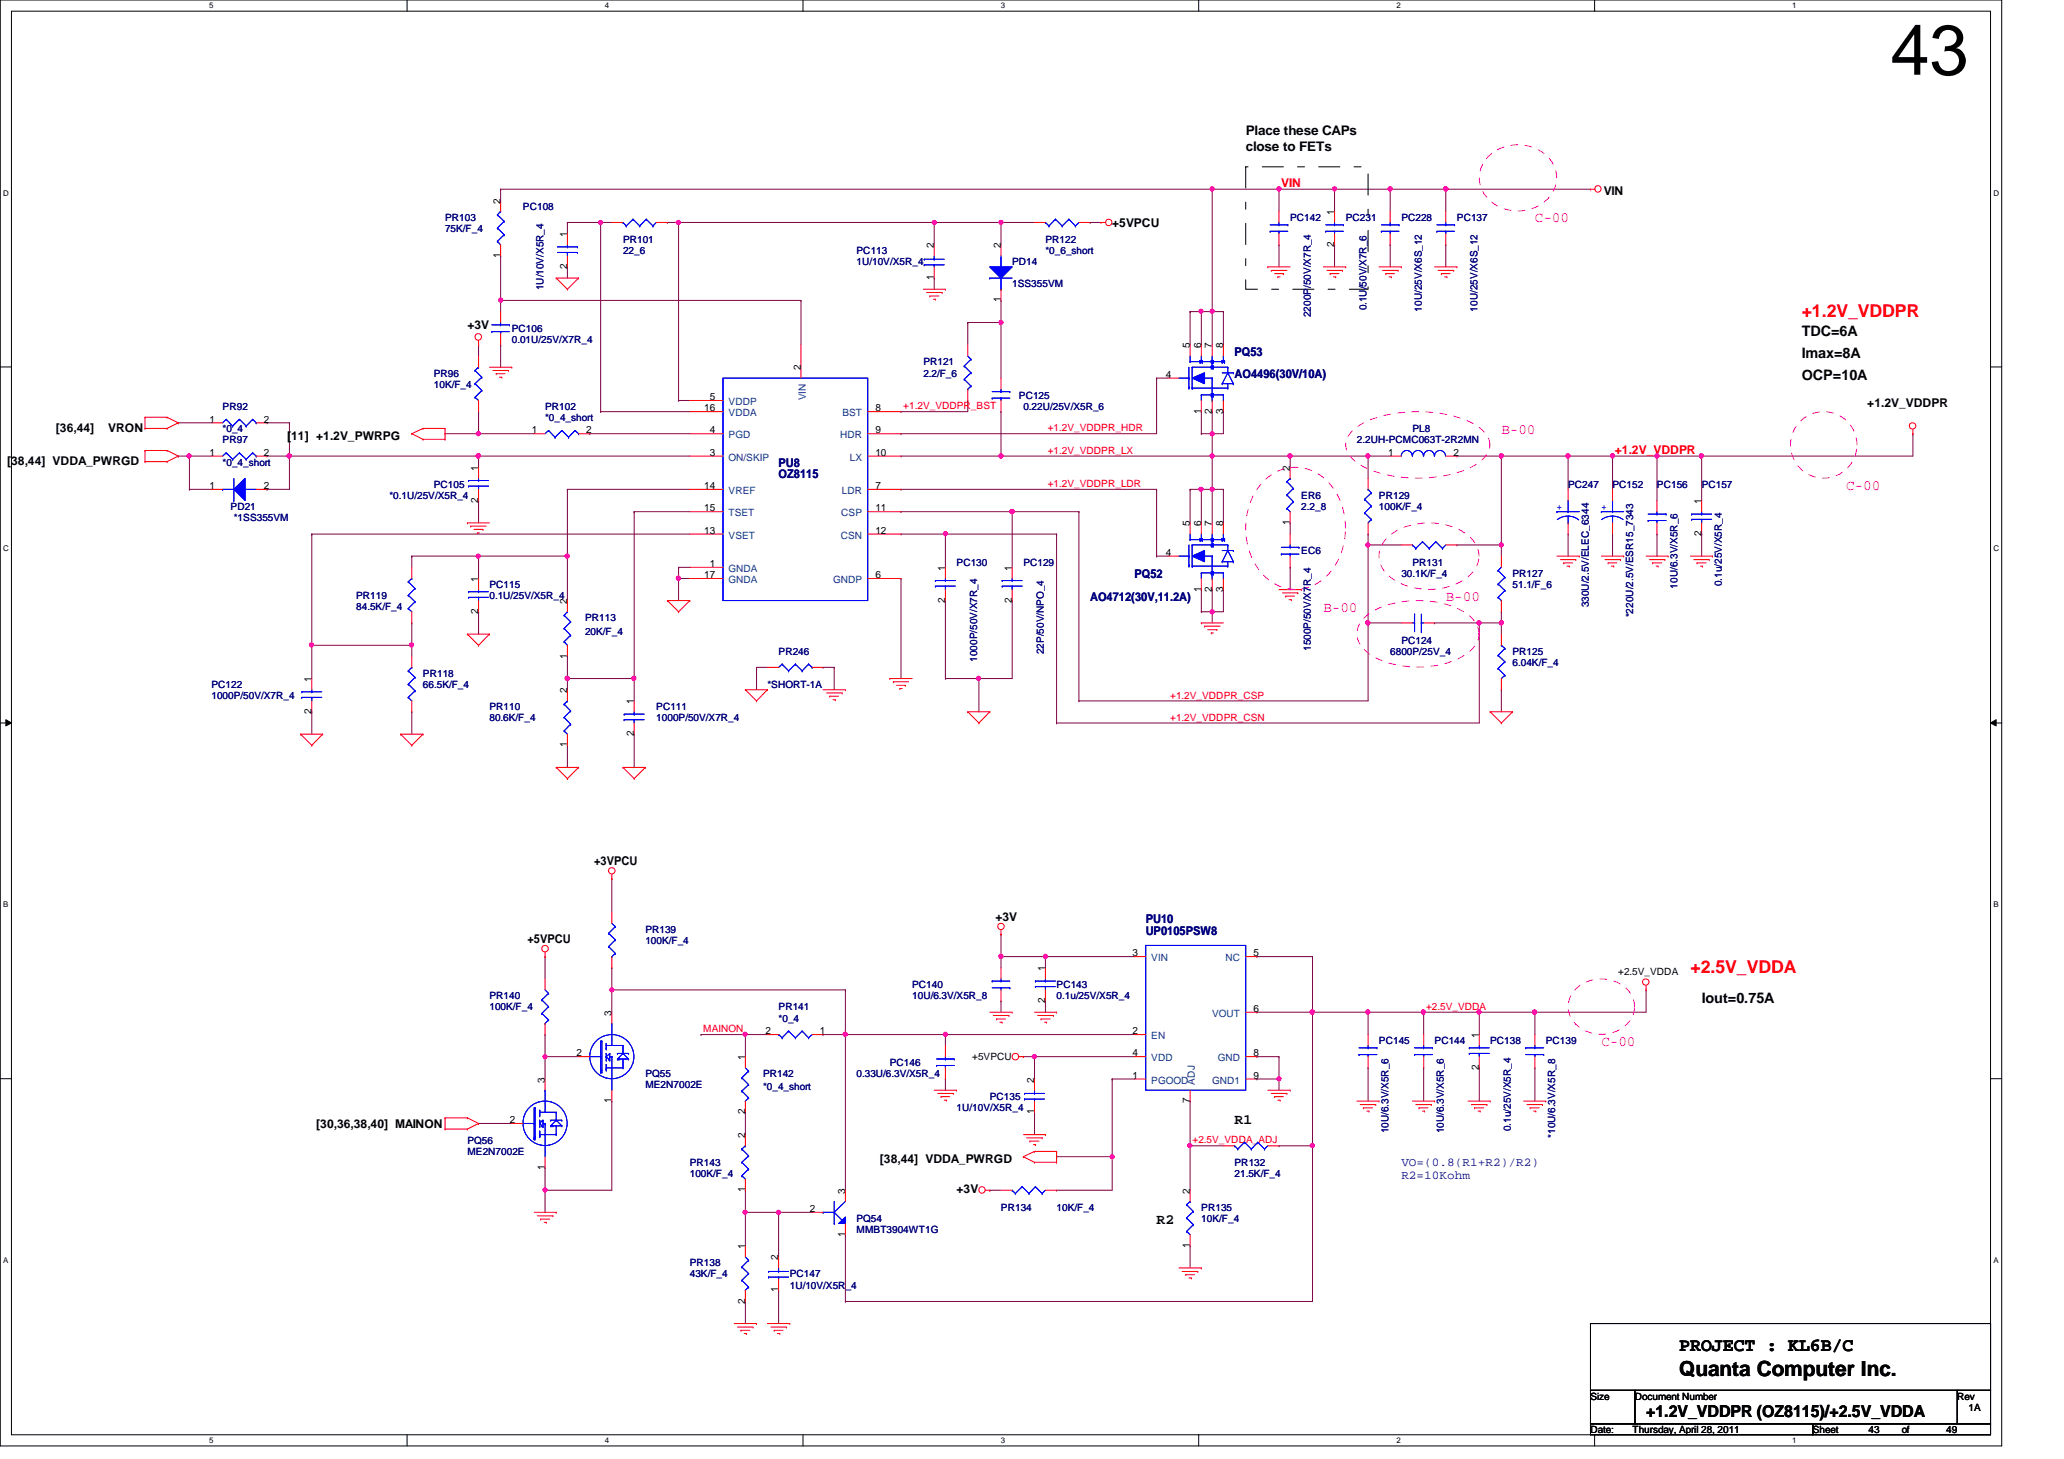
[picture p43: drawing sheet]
<svg xmlns="http://www.w3.org/2000/svg" width="297mm" height="210mm" viewBox="0 0 297 210" stroke-linecap="round" stroke-linejoin="round" font-family="sans-serif">
<defs><g id="words">
<text font-size="10.2" x="272.1" y="10.8">43</text>
<text font-size="3" x="241.7" y="198">Quanta Computer Inc.</text>
<text font-size="2.7" x="241.7" y="194.3">PROJECT : KL6B/C</text>
<g font-size="2.5" fill="#f00">
<text x="259.3" y="45.6">+1.2V_VDDPR</text>
<text x="243.3" y="140">+2.5V_VDDA</text>
</g>
<text font-size="2.4" x="236.9" y="203.8">+1.2V_VDDPR (OZ8115)/+2.5V_VDDA</text>
<g font-size="2.1" fill="#f0f">
<text x="220.9" y="32">C-00</text>
<text x="216.1" y="62.4">B-00</text>
<text x="265.7" y="70.4">C-00</text>
<text x="190.5" y="88">B-00</text>
<text x="208.1" y="86.4">B-00</text>
<text x="230.5" y="150.5">C-00</text>
</g>
<g font-size="2.1">
<text x="259.3" y="48.3">TDC=6A</text>
<text x="259.3" y="51.5">Imax=8A</text>
<text x="259.3" y="54.7">OCP=10A</text>
<text x="244.9" y="144.3">Iout=0.75A</text>
<text x="177.7" y="161.7">R1</text>
<text x="166.5" y="176.1">R2</text>
</g>
<g font-size="1.9">
<text x="179.3" y="19.4">Place these CAPs</text>
<text x="179.3" y="21.7">close to FETs</text>
</g>
<g font-size="1.7" fill="#f00">
<text x="184.4" y="26.9">VIN</text>
<text x="232.4" y="65.3">+1.2V_VDDPR</text>
</g>
<g font-size="1.7">
<text x="230.8" y="28">VIN</text>
<text x="160.1" y="32.7">+5VPCU</text>
<text x="67.3" y="47.4">+3V</text>
<text x="268.7" y="58.6">+1.2V_VDDPR</text>
<text x="8" y="62.1">[36,44]</text>
<text x="15.6" y="62.1">VRON</text>
<text x="41.3" y="63.2">[11] +1.2V_PWRPG</text>
<text x="1" y="66.9">[38,44] VDDA_PWRGD</text>
<text x="85.5" y="124.5">+3VPCU</text>
<text x="75.9" y="135.7">+5VPCU</text>
<text x="143.3" y="132.5">+3V</text>
<text x="45.5" y="162.3">[30,36,38,40] MAINON</text>
<text x="126.6" y="167.3">[38,44] VDDA_PWRGD</text>
<text x="137.7" y="171.7">+3V</text>
</g>
<g font-size="1.7" fill="#000080">
<text x="177.7" y="51.2">PQ53</text>
<text x="177.7" y="54.4">AO4496(30V/10A)</text>
<text x="112.1" y="67.2">PU8</text>
<text x="112.1" y="68.8">OZ8115</text>
<text x="163.3" y="83.2">PQ52</text>
<text x="156.9" y="86.4">AO4712(30V,11.2A)</text>
<text x="164.9" y="132.8">PU10</text>
<text x="164.9" y="134.5">UP0105PSW8</text>
<text x="201.7" y="167.8">VO=(0.8(R1+R2)/R2)</text>
<text x="201.7" y="169.7">R2=10Kohm</text>
</g>
<g font-size="1.4">
<text x="72" y="29.3" transform="rotate(-90 72 29.3)">2</text>
<text x="81.6" y="34.1" transform="rotate(-90 81.6 34.1)">1</text>
<text x="134.4" y="35.7" transform="rotate(-90 134.4 35.7)">2</text>
<text x="144" y="35.7" transform="rotate(-90 144 35.7)">2</text>
<text x="192" y="35.5" transform="rotate(-90 192 35.5)">2</text>
<text x="192" y="30.9" transform="rotate(-90 192 30.9)">1</text>
<text x="72" y="37.1" transform="rotate(-90 72 37.1)">1</text>
<text x="81.6" y="38.7" transform="rotate(-90 81.6 38.7)">2</text>
<text x="134.4" y="40.3" transform="rotate(-90 134.4 40.3)">1</text>
<text x="144" y="43.5" transform="rotate(-90 144 43.5)">1</text>
<text x="115.2" y="53.3" transform="rotate(-90 115.2 53.3)">2</text>
<text x="171.2" y="50.1" transform="rotate(-90 171.2 50.1)">5</text>
<text x="172.8" y="50.1" transform="rotate(-90 172.8 50.1)">6</text>
<text x="174.4" y="50.1" transform="rotate(-90 174.4 50.1)">7</text>
<text x="176" y="50.1" transform="rotate(-90 176 50.1)">8</text>
<text x="101.3" y="59.2">16</text>
<text x="102.1" y="57.6">5</text>
<text x="126" y="59.2">8</text>
<text x="167.8" y="54.4">4</text>
<text x="172.8" y="59.5" transform="rotate(-90 172.8 59.5)">1</text>
<text x="174.4" y="59.5" transform="rotate(-90 174.4 59.5)">2</text>
<text x="176" y="59.5" transform="rotate(-90 176 59.5)">3</text>
<text x="30.1" y="65.6">1</text>
<text x="30.1" y="60.8">1</text>
<text x="38" y="65.6">2</text>
<text x="38" y="60.8">2</text>
<text x="76.5" y="62.4">1</text>
<text x="84.4" y="62.4">2</text>
<text x="102.1" y="65.6">3</text>
<text x="102.1" y="62.4">4</text>
<text x="126" y="62.4">9</text>
<text x="126" y="65.6">10</text>
<text x="199.8" y="65.6">1</text>
<text x="209.2" y="65.6">2</text>
<text x="30.1" y="70.4">1</text>
<text x="38" y="70.4">2</text>
<text x="68.8" y="67.7" transform="rotate(-90 68.8 67.7)">1</text>
<text x="101.3" y="70.4">14</text>
<text x="126" y="70.4">7</text>
<text x="185.6" y="67.7" transform="rotate(-90 185.6 67.7)">2</text>
<text x="68.8" y="72.3" transform="rotate(-90 68.8 72.3)">2</text>
<text x="101.3" y="73.6">15</text>
<text x="101.3" y="76.8">13</text>
<text x="126" y="73.6">11</text>
<text x="126" y="76.8">12</text>
<text x="171.2" y="75.7" transform="rotate(-90 171.2 75.7)">5</text>
<text x="172.8" y="75.7" transform="rotate(-90 172.8 75.7)">6</text>
<text x="174.4" y="75.7" transform="rotate(-90 174.4 75.7)">7</text>
<text x="176" y="75.7" transform="rotate(-90 176 75.7)">8</text>
<text x="185.6" y="75.5" transform="rotate(-90 185.6 75.5)">1</text>
<text x="244.9" y="77.1" transform="rotate(-90 244.9 77.1)">2</text>
<text x="244.9" y="72.5" transform="rotate(-90 244.9 72.5)">1</text>
<text x="68.8" y="83.7" transform="rotate(-90 68.8 83.7)">1</text>
<text x="101.3" y="83.2">17</text>
<text x="102.1" y="81.6">1</text>
<text x="126" y="83.2">6</text>
<text x="136" y="82.1" transform="rotate(-90 136 82.1)">1</text>
<text x="145.6" y="82.1" transform="rotate(-90 145.6 82.1)">1</text>
<text x="167.8" y="80">4</text>
<text x="68.8" y="88.3" transform="rotate(-90 68.8 88.3)">2</text>
<text x="81.6" y="86.9" transform="rotate(-90 81.6 86.9)">2</text>
<text x="136" y="86.7" transform="rotate(-90 136 86.7)">2</text>
<text x="145.6" y="86.7" transform="rotate(-90 145.6 86.7)">2</text>
<text x="172.8" y="85.1" transform="rotate(-90 172.8 85.1)">1</text>
<text x="174.4" y="85.1" transform="rotate(-90 174.4 85.1)">2</text>
<text x="176" y="85.1" transform="rotate(-90 176 85.1)">3</text>
<text x="81.6" y="94.7" transform="rotate(-90 81.6 94.7)">1</text>
<text x="44.8" y="98.1" transform="rotate(-90 44.8 98.1)">1</text>
<text x="81.6" y="99.7" transform="rotate(-90 81.6 99.7)">2</text>
<text x="91.2" y="101.3" transform="rotate(-90 91.2 101.3)">1</text>
<text x="44.8" y="102.7" transform="rotate(-90 44.8 102.7)">2</text>
<text x="81.6" y="107.5" transform="rotate(-90 81.6 107.5)">1</text>
<text x="91.2" y="105.9" transform="rotate(-90 91.2 105.9)">2</text>
<text x="163" y="137.6">3</text>
<text x="180.4" y="137.6">5</text>
<text x="150.4" y="139.7" transform="rotate(-90 150.4 139.7)">1</text>
<text x="232.9" y="140.3">+2.5V_VDDA</text>
<text x="88" y="146.1" transform="rotate(-90 88 146.1)">3</text>
<text x="110.1" y="148.8">2</text>
<text x="118" y="148.8">1</text>
<text x="150.4" y="144.3" transform="rotate(-90 150.4 144.3)">2</text>
<text x="163" y="148.8">2</text>
<text x="180.4" y="145.6">6</text>
<text x="212.8" y="149.3" transform="rotate(-90 212.8 149.3)">1</text>
<text x="78.4" y="155.7" transform="rotate(-90 78.4 155.7)">3</text>
<text x="83" y="152">2</text>
<text x="107.2" y="152.5" transform="rotate(-90 107.2 152.5)">1</text>
<text x="139.9" y="152.4">+5VPCU</text>
<text x="148.8" y="155.7" transform="rotate(-90 148.8 155.7)">2</text>
<text x="163" y="152">4</text>
<text x="163" y="155.2">1</text>
<text x="180.4" y="152">8</text>
<text x="180.4" y="155.2">9</text>
<text x="212.8" y="153.9" transform="rotate(-90 212.8 153.9)">2</text>
<text x="73.4" y="161.6">2</text>
<text x="88" y="158.7" transform="rotate(-90 88 158.7)">1</text>
<text x="107.2" y="160.3" transform="rotate(-90 107.2 160.3)">2</text>
<text x="148.8" y="160.3" transform="rotate(-90 148.8 160.3)">1</text>
<text x="171.2" y="158.7" transform="rotate(-90 171.2 158.7)">7</text>
<text x="107.2" y="163.7" transform="rotate(-90 107.2 163.7)">2</text>
<text x="78.4" y="168.3" transform="rotate(-90 78.4 168.3)">1</text>
<text x="107.2" y="171.5" transform="rotate(-90 107.2 171.5)">1</text>
<text x="121.6" y="171.7" transform="rotate(-90 121.6 171.7)">3</text>
<text x="171.2" y="171.7" transform="rotate(-90 171.2 171.7)">2</text>
<text x="107.2" y="179.7" transform="rotate(-90 107.2 179.7)">1</text>
<text x="116.5" y="174.4">2</text>
<text x="121.6" y="177.9" transform="rotate(-90 121.6 177.9)">1</text>
<text x="171.2" y="179.5" transform="rotate(-90 171.2 179.5)">1</text>
<text x="112" y="185.9" transform="rotate(-90 112 185.9)">1</text>
<text x="112" y="181.3" transform="rotate(-90 112 181.3)">2</text>
<text x="107.2" y="187.5" transform="rotate(-90 107.2 187.5)">2</text>
<text x="228.9" y="201.4">Size</text>
<text x="235.3" y="201.4">Document Number</text>
<text x="281.7" y="201.4">Rev</text>
<text x="283.3" y="203">1A</text>
<text x="228.9" y="206.2">Date:</text>
<text x="234.9" y="206.2">Thursday, April 28, 2011</text>
<text x="260.9" y="206.2">Sheet</text>
<text x="268.9" y="206.2">43</text>
<text x="273.7" y="206.2">of</text>
<text x="280.1" y="206.2">49</text>
</g>
<g font-size="1.4" fill="#000080">
<text x="64" y="31.7">PR103</text>
<text x="64" y="33.4">75K/F_4</text>
<text x="75.3" y="30.2">PC108</text>
<text x="89.7" y="35">PR101</text>
<text x="150.4" y="35">PR122</text>
<text x="185.7" y="31.7">PC142</text>
<text x="193.7" y="31.7">PC231</text>
<text x="201.7" y="31.7">PC228</text>
<text x="209.7" y="31.7">PC137</text>
<text x="78.2" y="41.8" transform="rotate(-90 78.2 41.8)">1U/10V/X5R_4</text>
<text x="89.7" y="36.6">22_6</text>
<text x="123.3" y="36.6">PC113</text>
<text x="123.3" y="38.2">1U/10V/X5R_4</text>
<text x="145.7" y="38.2">PD14</text>
<text x="145.7" y="41.4">1SS355VM</text>
<text x="150.4" y="36.6">*0_6_short</text>
<text x="73.7" y="47.8">PC106</text>
<text x="188.6" y="45.6" transform="rotate(-90 188.6 45.6)">2200P/50V/X7R_4</text>
<text x="196.6" y="44.7" transform="rotate(-90 196.6 44.7)">0.1U/50V/X7R_6</text>
<text x="204.6" y="44.8" transform="rotate(-90 204.6 44.8)">10U/25V/X6S_12</text>
<text x="212.6" y="44.8" transform="rotate(-90 212.6 44.8)">10U/25V/X6S_12</text>
<text x="73.7" y="49.4">0.01U/25V/X7R_4</text>
<text x="132.9" y="52.6">PR121</text>
<text x="32" y="59">PR92</text>
<text x="62.4" y="54.2">PR96</text>
<text x="62.4" y="55.8">10K/F_4</text>
<text x="78.4" y="59">PR102</text>
<text x="132.9" y="54.2">2.2/F_6</text>
<text x="146.6" y="57.4">PC125</text>
<text x="147.3" y="59">0.22U/25V/X5R_6</text>
<text x="32" y="63.8">PR97</text>
<text x="32" y="62.2">*0_4</text>
<text x="78.4" y="60.6">*0_4_short</text>
<text x="195.3" y="63.8">2.2UH-PCMC063T-2R2MN</text>
<text x="203.3" y="62.2">PL8</text>
<text x="32" y="67">*0_4_short</text>
<text x="56" y="71.8">*0.1U/25V/X5R_4</text>
<text x="62.4" y="70.2">PC105</text>
<text x="187.3" y="71.8">ER6</text>
<text x="198.5" y="71.8">PR129</text>
<text x="225.7" y="70.2">PC247</text>
<text x="232.1" y="70.2">PC152</text>
<text x="238.5" y="70.2">PC156</text>
<text x="244.9" y="70.2">PC157</text>
<text x="33.2" y="73.4">PD21</text>
<text x="33.7" y="75">*1SS355VM</text>
<text x="187.3" y="73.4">2.2_8</text>
<text x="198.5" y="73.4">100K/F_4</text>
<text x="137.7" y="81.4">PC130</text>
<text x="147.3" y="81.4">PC129</text>
<text x="187.3" y="79.8">EC6</text>
<text x="201.7" y="83">30.1K/F_4</text>
<text x="203.3" y="81.4">PR131</text>
<text x="217.7" y="83">PR127</text>
<text x="51.3" y="86.2">PR119</text>
<text x="51.3" y="87.8">84.5K/F_4</text>
<text x="70.4" y="84.6">PC115</text>
<text x="70.4" y="86.2">0.1U/25V/X5R_4</text>
<text x="84.2" y="89.4">PR113</text>
<text x="217.7" y="84.6">51.1/F_6</text>
<text x="228.6" y="87.4" transform="rotate(-90 228.6 87.4)">330U/2.5V/ELEC_6344</text>
<text x="235" y="88.8" transform="rotate(-90 235 88.8)">*220U/2.5V/ESR15_7343</text>
<text x="241.4" y="84.7" transform="rotate(-90 241.4 84.7)">10U/6.3V/X5R_6</text>
<text x="247.8" y="84.3" transform="rotate(-90 247.8 84.3)">0.1u/25V/X5R_4</text>
<text x="84.2" y="91.3">20K/F_4</text>
<text x="112.1" y="94.2">PR246</text>
<text x="140.6" y="95.2" transform="rotate(-90 140.6 95.2)">1000P/50V/X7R_4</text>
<text x="150.2" y="94.1" transform="rotate(-90 150.2 94.1)">22P/50V/NPO_4</text>
<text x="188.6" y="93.6" transform="rotate(-90 188.6 93.6)">1500P/50V/X7R_4</text>
<text x="200.1" y="94.2">6800P/25V_4</text>
<text x="201.7" y="92.6">PC124</text>
<text x="217.7" y="94.2">PR125</text>
<text x="217.7" y="95.8">6.04K/F_4</text>
<text x="30.4" y="99">PC122</text>
<text x="30.4" y="100.6">1000P/50V/X7R_4</text>
<text x="60.9" y="97.4">PR118</text>
<text x="60.9" y="99">66.5K/F_4</text>
<text x="110.4" y="99">*SHORT-1A</text>
<text x="70.4" y="102.2">PR110</text>
<text x="70.4" y="103.8">80.6K/F_4</text>
<text x="94.4" y="102.2">PC111</text>
<text x="94.4" y="103.8">1000P/50V/X7R_4</text>
<text x="92.9" y="134.2">PR139</text>
<text x="92.9" y="135.8">100K/F_4</text>
<text x="70.4" y="143.8">PR140</text>
<text x="131.3" y="142.2">PC140</text>
<text x="131.3" y="143.8">10U/6.3V/X5R_8</text>
<text x="152.1" y="142.2">PC143</text>
<text x="152.1" y="143.8">0.1u/25V/X5R_4</text>
<text x="70.4" y="145.4">100K/F_4</text>
<text x="112.1" y="145.4">PR141</text>
<text x="112.1" y="147">*0_4</text>
<text x="92.9" y="155">PQ55</text>
<text x="109.8" y="155">PR142</text>
<text x="123.3" y="155">0.33U/6.3V/X5R_4</text>
<text x="128.1" y="153.4">PC146</text>
<text x="198.5" y="150.2">PC145</text>
<text x="206.5" y="150.2">PC144</text>
<text x="214.5" y="150.2">PC138</text>
<text x="222.5" y="150.2">PC139</text>
<text x="92.9" y="156.6">ME2N7002E</text>
<text x="109.8" y="156.9">*0_4_short</text>
<text x="137.7" y="159.8">1U/10V/X5R_4</text>
<text x="142.4" y="158.2">PC135</text>
<text x="67.3" y="164.6">PQ56</text>
<text x="67.3" y="166.2">ME2N7002E</text>
<text x="99.3" y="167.8">PR143</text>
<text x="177.7" y="167.8">PR132</text>
<text x="199.8" y="163.1" transform="rotate(-90 199.8 163.1)">10U/6.3V/X5R_6</text>
<text x="207.8" y="163.1" transform="rotate(-90 207.8 163.1)">10U/6.3V/X5R_6</text>
<text x="217.4" y="162.7" transform="rotate(-90 217.4 162.7)">0.1u/25V/X5R_4</text>
<text x="223.8" y="163.7" transform="rotate(-90 223.8 163.7)">*10U/6.3V/X5R_8</text>
<text x="99.3" y="169.4">100K/F_4</text>
<text x="177.7" y="169.4">21.5K/F_4</text>
<text x="123.3" y="175.8">PQ54</text>
<text x="123.3" y="177.4">MMBT3904WT1G</text>
<text x="144.1" y="174.2">PR134</text>
<text x="152.1" y="174.2">10K/F_4</text>
<text x="172.9" y="174.2">PR135</text>
<text x="172.9" y="175.8">10K/F_4</text>
<text x="99.3" y="182.2">PR138</text>
<text x="99.3" y="183.8">43K/F_4</text>
<text x="113.7" y="183.8">PC147</text>
<text x="113.7" y="185.4">1U/10V/X5R_4</text>
</g>
<g font-size="1.4" fill="#004080">
<text x="104.9" y="59.9">VDDA</text>
<text x="104.9" y="58.3">VDDP</text>
<text x="115.9" y="57.6" transform="rotate(-90 115.9 57.6)">VIN</text>
<text x="121.2" y="59.9">BST</text>
<text x="104.9" y="63.1">PGD</text>
<text x="120.9" y="63.1">HDR</text>
<text x="104.9" y="66.3">ON/SKIP</text>
<text x="104.9" y="71.1">VREF</text>
<text x="121.2" y="71.1">LDR</text>
<text x="122.3" y="66.3">LX</text>
<text x="104.9" y="74.3">TSET</text>
<text x="104.9" y="77.5">VSET</text>
<text x="121" y="77.5">CSN</text>
<text x="121.1" y="74.3">CSP</text>
<text x="104.9" y="82.3">GNDA</text>
<text x="104.9" y="83.9">GNDA</text>
<text x="119.9" y="83.9">GNDP</text>
<text x="165.7" y="138.3">VIN</text>
<text x="176.4" y="138.3">NC</text>
<text x="165.7" y="149.5">EN</text>
<text x="174.5" y="146.3">VOUT</text>
<text x="165.7" y="152.7">VDD</text>
<text x="165.7" y="155.9">PGOOD</text>
<text x="174.5" y="155.9">GND1</text>
<text x="175.3" y="152.7">GND</text>
<text x="172" y="156" transform="rotate(-90 172 156)">ADJ</text>
</g>
<g font-size="1.4" fill="#f00">
<text x="130" y="58.9">+1.2V_VDDPR_BST</text>
<text x="150.8" y="65.3">+1.2V_VDDPR_LX</text>
<text x="150.8" y="62.1">+1.2V_VDDPR_HDR</text>
<text x="150.8" y="70.1">+1.2V_VDDPR_LDR</text>
<text x="168.4" y="100.5">+1.2V_VDDPR_CSP</text>
<text x="168.4" y="103.7">+1.2V_VDDPR_CSN</text>
<text x="101.2" y="148.5">MAINON</text>
<text x="205.2" y="145.3">+2.5V_VDDA</text>
<text x="171.6" y="164.5">+2.5V_VDDA_ADJ</text>
</g>
<g font-size="1.4" fill="#00f">
<text x="224.1" y="73.4">+</text>
<text x="230.5" y="73.4">+</text>
</g>
<g font-size="1.1">
<text x="30.1" y="1.1">5</text>
<text x="87" y="1.1">4</text>
<text x="144" y="1.1">3</text>
<text x="201" y="1.1">2</text>
<text x="257.9" y="1.1">1</text>
<text x=".5" y="28.2">D</text>
<text x="286.9" y="28.2">D</text>
<text x=".5" y="79.3">C</text>
<text x="286.9" y="79.3">C</text>
<text x=".5" y="130.6">B</text>
<text x="286.9" y="130.6">B</text>
<text x=".5" y="181.7">A</text>
<text x="286.9" y="181.7">A</text>
<text x="30.1" y="207.6">5</text>
<text x="87" y="207.6">4</text>
<text x="144" y="207.6">3</text>
<text x="201" y="207.6">2</text>
<text x="257.9" y="207.6">1</text>
</g>
</g></defs>
<path d="M0 0h288.1v208h-288.1zM1.6 1.6h284.9v204.8h-284.9z" fill="none" stroke="#000" stroke-width=".14"/>
<g fill="#fff">
<path d="M30.1 .2h.6v1.2h-.6z"/>
<path d="M30.1 206.6h.6v1.2h-.6z"/>
</g>
<path d="M58.6 0v1.6M58.6 206.4v1.6" fill="none" stroke="#000" stroke-width=".14"/>
<g fill="#fff">
<path d="M87 .2h.6v1.2h-.6z"/>
<path d="M87 206.6h.6v1.2h-.6z"/>
</g>
<path d="M115.6 0v1.6M115.6 206.4v1.6" fill="none" stroke="#000" stroke-width=".14"/>
<g fill="#fff">
<path d="M144 .2h.6v1.2h-.6z"/>
<path d="M144 206.6h.6v1.2h-.6z"/>
</g>
<path d="M172.5 0v1.6M172.5 206.4v1.6" fill="none" stroke="#000" stroke-width=".14"/>
<g fill="#fff">
<path d="M201 .2h.5v1.2h-.5z"/>
<path d="M201 206.6h.5v1.2h-.5z"/>
</g>
<path d="M229.5 0v1.6M229.5 206.4v1.6" fill="none" stroke="#000" stroke-width=".14"/>
<g fill="#fff">
<path d="M257.9 .2h.6v1.2h-.6z"/>
<path d="M257.9 206.6h.6v1.2h-.6z"/>
<path d="M.5 27.2h.7v1.2h-.7z"/>
<path d="M286.9 27.2h.8v1.2h-.8z"/>
<path d="M.5 78.4h.7v1.1h-.7z"/>
<path d="M286.9 78.4h.8v1.1h-.8z"/>
</g>
<path d="M0 52.8h1.6M286.5 52.8h1.6" fill="none" stroke="#000" stroke-width=".14"/>
<g fill="#fff">
<path d="M.5 129.6h.7v1.2h-.7z"/>
<path d="M286.9 129.6h.7v1.2h-.7z"/>
</g>
<path d="M0 104h1.6M.8 103.5l.8 .5-.8 .4zM286.5 104l.8-.5v.9zM286.5 104h1.6" fill="none" stroke="#000" stroke-width=".14"/>
<path d="M.8 103.5l.8 .5-.8 .4zM286.5 104l.8-.5v.9z" fill="#000"/>
<g fill="#fff">
<path d="M.5 180.8h.7v1.1h-.7z"/>
<path d="M286.9 180.8h.7v1.1h-.7z"/>
</g>
<path d="M0 155.2h1.6M286.5 155.2h1.6" fill="none" stroke="#000" stroke-width=".14"/>
<path d="M134.4 32h.1M134.4 32h9.7M166.5 54.4h.1M166.5 54.4h1.6" fill="none" stroke="#800040" stroke-width=".14"/>
<circle cx="134.4" cy="32" r=".3" fill="#f0f"/>
<circle cx="134.4" cy="32" r=".3" fill="none" stroke="#f0f" stroke-width=".14"/>
<path d="M86.4 32h.1M86.4 32v27.2M97.7 81.6h.1M97.7 81.6h1.6" fill="none" stroke="#800040" stroke-width=".14"/>
<circle cx="86.4" cy="32" r=".3" fill="#f0f"/>
<circle cx="86.4" cy="32" r=".3" fill="none" stroke="#f0f" stroke-width=".14"/>
<path d="M97.7 32h.1M97.7 32v25.6M86.4 59.2h.1M86.4 59.2h12.9M139.3 46.4h.1M139.3 46.4v3.2M44.9 76.8h.1M44.9 76.8h54.4M174.5 65.6h.1M174.5 65.6h11.2" fill="none" stroke="#800040" stroke-width=".14"/>
<circle cx="174.4" cy="65.6" r=".31" fill="#f0f"/>
<circle cx="174.4" cy="65.6" r=".31" fill="none" stroke="#f0f" stroke-width=".14"/>
<path d="M196.9 65.6h.1M196.9 76.8h.1M196.9 78.4h.1M196.9 65.6v3.2M196.9 76.8v1.6M196.9 78.4h4.8M209.7 65.6h.1M209.7 78.4h.1M209.7 78.4h6.4M209.7 65.6h6.4M91.3 105.6h.1M91.3 105.6v4.8" fill="none" stroke="#800040" stroke-width=".14"/>
<circle cx="216.1" cy="78.4" r=".3" fill="#f0f"/>
<circle cx="216.1" cy="78.4" r=".3" fill="none" stroke="#f0f" stroke-width=".14"/>
<path d="M216.1 78.4h.1M216.1 78.4v1.6M81.7 97.6h.1M81.7 97.6h9.6" fill="none" stroke="#800040" stroke-width=".14"/>
<circle cx="91.2" cy="97.6" r=".31" fill="#f0f"/>
<circle cx="91.2" cy="97.6" r=".31" fill="none" stroke="#f0f" stroke-width=".14"/>
<path d="M196.9 78.4h.1M196.9 78.4v11.2M216.1 89.6h.1M216.1 89.6v1.6" fill="none" stroke="#800040" stroke-width=".14"/>
<circle cx="196.8" cy="89.6" r=".31" fill="#f0f"/>
<circle cx="196.8" cy="89.6" r=".31" fill="none" stroke="#f0f" stroke-width=".14"/>
<circle cx="196.8" cy="78.4" r=".3" fill="#f0f"/>
<circle cx="196.8" cy="78.4" r=".3" fill="none" stroke="#f0f" stroke-width=".14"/>
<path d="M172.9 84.8h.1M172.9 84.8v3.2M174.5 88h.1M174.5 88v1.6" fill="none" stroke="#800040" stroke-width=".14"/>
<circle cx="174.5" cy="88" r=".3" fill="#f0f"/>
<circle cx="174.5" cy="88" r=".3" fill="none" stroke="#f0f" stroke-width=".14"/>
<path d="M174.5 62.4h.1M174.5 62.4v3.2M174.5 88h.1M176.1 84.8h.1M176.1 84.8v3.2h-1.6M216.1 99.2h.1M216.1 99.2v3.2" fill="none" stroke="#800040" stroke-width=".14"/>
<circle cx="174.5" cy="62.4" r=".3" fill="#f0f"/>
<circle cx="174.5" cy="62.4" r=".3" fill="none" stroke="#f0f" stroke-width=".14"/>
<path d="M144.1 65.6h.1M144.1 65.6h30.4" fill="none" stroke="#800040" stroke-width=".14"/>
<circle cx="144" cy="65.6" r=".31" fill="#f0f"/>
<circle cx="144" cy="65.6" r=".31" fill="none" stroke="#f0f" stroke-width=".14"/>
<path d="M172.9 59.2h.1M172.9 59.2v3.2M176.1 59.2h.1M176.1 59.2v3.2h-1.6M174.5 62.4h.1M68.9 88h.1M68.9 80h.1M68.9 80v3.2M68.9 88v3.2M140.9 97.6h.1M140.9 97.6v4.8" fill="none" stroke="#800040" stroke-width=".14"/>
<circle cx="140.8" cy="97.6" r=".31" fill="#f0f"/>
<circle cx="140.8" cy="97.6" r=".31" fill="none" stroke="#f0f" stroke-width=".14"/>
<path d="M72 43.2h.1M72 43.2v1.6M139.3 57.6h.1M139.3 57.6v1.6M44.9 76.8h.1M44.9 76.8v16M136.1 86.4h.1M136.1 86.4v11.2M140.9 97.6h.1M145.7 86.4h.1M145.7 86.4v11.2h-4.8" fill="none" stroke="#800040" stroke-width=".14"/>
<circle cx="44.8" cy="92.8" r=".3" fill="#f0f"/>
<circle cx="44.8" cy="92.8" r=".3" fill="none" stroke="#f0f" stroke-width=".14"/>
<path d="M174.5 27.2h.1M174.5 27.2h9.6M44.9 92.8h.1M44.9 92.8v4.8M59.3 80h.1M59.3 80v1.6M185.7 81.6h.1M185.7 81.6v3.2M44.9 102.4h.1M44.9 102.4v3.2M59.3 102.4h.1M59.3 102.4v3.2" fill="none" stroke="#800040" stroke-width=".14"/>
<circle cx="184.1" cy="27.2" r=".3" fill="#f0f"/>
<circle cx="184.1" cy="27.2" r=".3" fill="none" stroke="#f0f" stroke-width=".14"/>
<circle cx="174.5" cy="27.2" r=".3" fill="#f0f"/>
<circle cx="174.5" cy="27.2" r=".3" fill="none" stroke="#f0f" stroke-width=".14"/>
<path d="M212.9 89.6h.1M212.9 89.6h3.2" fill="none" stroke="#800040" stroke-width=".14"/>
<circle cx="216.1" cy="89.6" r=".31" fill="#f0f"/>
<circle cx="216.1" cy="89.6" r=".31" fill="none" stroke="#f0f" stroke-width=".14"/>
<circle cx="212.8" cy="89.6" r=".31" fill="#f0f"/>
<circle cx="212.8" cy="89.6" r=".31" fill="none" stroke="#f0f" stroke-width=".14"/>
<path d="M72 27.2h.1M72 27.2v1.6M192.1 27.2h.1M192.1 27.2v3.2M192.1 27.2h8M208.1 27.2h.1M208.1 27.2v3.2M72 49.6h.1M72 49.6v3.2M212.9 89.6h.1M212.9 89.6v14.4h-60.8M152.1 104h.1" fill="none" stroke="#800040" stroke-width=".14"/>
<circle cx="200.1" cy="27.2" r=".3" fill="#f0f"/>
<circle cx="200.1" cy="27.2" r=".3" fill="none" stroke="#f0f" stroke-width=".14"/>
<circle cx="192.1" cy="27.2" r=".3" fill="#f0f"/>
<circle cx="192.1" cy="27.2" r=".3" fill="none" stroke="#f0f" stroke-width=".14"/>
<g fill="none" stroke="#800040" stroke-width=".14">
<path d="M184.1 27.2h.1M184.1 35.2h.1M184.1 27.2v3.2M184.1 35.2v3.2M184.1 27.2h8M192.1 35.2h.1M192.1 35.2v3.2M200.1 35.2h.1M200.1 27.2h.1M200.1 27.2v3.2M200.1 35.2v3.2M208.1 35.2h.1"/>
<path d="M208.1 35.2v3.2M196.9 89.6h.1M196.9 89.6v11.2h-41.6M155.3 100.8h.1"/>
</g>
<circle cx="184.1" cy="27.2" r=".3" fill="#f0f"/>
<circle cx="184.1" cy="27.2" r=".3" fill="none" stroke="#f0f" stroke-width=".14"/>
<path d="M81.7 80h.1M81.7 80v6.4" fill="none" stroke="#800040" stroke-width=".14"/>
<circle cx="81.6" cy="80" r=".31" fill="#f0f"/>
<circle cx="81.6" cy="80" r=".31" fill="none" stroke="#f0f" stroke-width=".14"/>
<path d="M81.7 97.6h.1M81.7 97.6v1.6" fill="none" stroke="#800040" stroke-width=".14"/>
<circle cx="81.6" cy="97.6" r=".32" fill="#f0f"/>
<circle cx="81.6" cy="97.6" r=".32" fill="none" stroke="#f0f" stroke-width=".14"/>
<path d="M174.5 59.2h.1M174.5 44.8h.1M174.5 44.8v4.8M174.5 59.2v3.2M185.7 65.6h.1M185.7 65.6v1.6M81.7 107.2h.1M81.7 107.2v3.2" fill="none" stroke="#800040" stroke-width=".14"/>
<circle cx="174.5" cy="44.8" r=".3" fill="#f0f"/>
<circle cx="174.5" cy="44.8" r=".3" fill="none" stroke="#f0f" stroke-width=".14"/>
<path d="M200.1 27.2h.1M200.1 27.2h8M172.9 62.4h.1M172.9 62.4h1.6M174.5 84.8h.1M174.5 84.8v3.2M216.1 88h.1M216.1 88v1.6" fill="none" stroke="#800040" stroke-width=".14"/>
<circle cx="208.1" cy="27.2" r=".3" fill="#f0f"/>
<circle cx="208.1" cy="27.2" r=".3" fill="none" stroke="#f0f" stroke-width=".14"/>
<circle cx="200.1" cy="27.2" r=".3" fill="#f0f"/>
<circle cx="200.1" cy="27.2" r=".3" fill="none" stroke="#f0f" stroke-width=".14"/>
<path d="M185.7 65.6h.1M185.7 65.6h11.2M172.9 88h.1M172.9 88h1.6" fill="none" stroke="#800040" stroke-width=".14"/>
<circle cx="185.6" cy="65.6" r=".32" fill="#f0f"/>
<circle cx="185.6" cy="65.6" r=".32" fill="none" stroke="#f0f" stroke-width=".14"/>
<path d="M208.1 27.2h.1M208.1 27.2h20.8M129.7 62.4h.1M129.7 62.4h36.8" fill="none" stroke="#800040" stroke-width=".14"/>
<circle cx="208.1" cy="27.2" r=".3" fill="#f0f"/>
<circle cx="208.1" cy="27.2" r=".3" fill="none" stroke="#f0f" stroke-width=".14"/>
<g fill="none" stroke="#800040" stroke-width=".14">
<path d="M129.7 59.2h.1M129.7 59.2h9.6M81.7 70.4h.1M81.7 70.4h17.6M136.1 76.8h.1M136.1 76.8v4.8M185.7 75.2h.1M185.7 75.2v1.6M216.1 65.6h.1M216.1 65.6v12.8M59.3 80h.1M59.3 80h9.6"/>
<path d="M81.7 94.4h.1M81.7 94.4v3.2M91.3 97.6h.1M91.3 97.6v3.2M97.7 83.2h.1M97.7 83.2v3.2M196.9 89.6h.1M196.9 89.6h4.8M206.5 89.6h.1M206.5 89.6h6.4"/>
</g>
<circle cx="97.6" cy="83.2" r=".31" fill="#f0f"/>
<circle cx="97.6" cy="83.2" r=".31" fill="none" stroke="#f0f" stroke-width=".14"/>
<g fill="none" stroke="#800040" stroke-width=".14">
<path d="M86.4 32h.1M86.4 32h1.6M72 43.2h.1M72 43.2h43.3M115.3 43.2h.1M115.3 43.2v6.4M91.3 73.6h.1M91.3 73.6h8M145.7 73.6h.1M145.7 73.6v8M97.7 83.2h.1M97.7 81.6h.1"/>
<path d="M97.7 83.2h1.6M97.7 81.6v1.6"/>
</g>
<circle cx="72" cy="43.2" r=".3" fill="#f0f"/>
<circle cx="72" cy="43.2" r=".3" fill="none" stroke="#f0f" stroke-width=".14"/>
<g fill="none" stroke="#800040" stroke-width=".14">
<path d="M72 36.8h.1M72 36.8v6.4M81.7 38.4h.1M81.7 38.4v1.6M96.1 32h.1M96.1 32h1.6M156.9 32h.1M156.9 32h1.6M144.1 46.4h.1M144.1 46.4v8M91.3 73.6h.1M91.3 73.6v24"/>
<path d="M136.1 97.6h.1M136.1 97.6h4.8"/>
</g>
<circle cx="144.1" cy="46.4" r=".3" fill="#f0f"/>
<circle cx="144.1" cy="46.4" r=".3" fill="none" stroke="#f0f" stroke-width=".14"/>
<path d="M84.9 62.4h.1M84.9 62.4h14.4M129.7 76.8h.1M129.7 73.6h.1M129.7 76.8h6.4M129.7 73.6h25.6M145.7 73.6h.1M129.7 83.2h.1M129.7 83.2v14.4" fill="none" stroke="#800040" stroke-width=".14"/>
<circle cx="145.6" cy="73.6" r=".32" fill="#f0f"/>
<circle cx="145.6" cy="73.6" r=".32" fill="none" stroke="#f0f" stroke-width=".14"/>
<g fill="none" stroke="#800040" stroke-width=".14">
<path d="M72 27.2h.1M72 27.2h102.5M81.7 32h.1M81.7 32v1.6M81.7 32h4.7M97.7 57.6h.1M97.7 57.6h1.6M134.4 40h.1M134.4 40v1.6M144.1 59.2h.1M144.1 59.2v6.4h-14.4M166.5 54.4h.1"/>
<path d="M166.5 54.4v8M129.7 70.4h.1M129.7 65.6h.1M129.7 70.4h36.8M155.3 73.6h.1M155.3 73.6v27.2M166.5 70.4h.1M166.5 70.4v9.6M44.9 92.8h.1M44.9 92.8h14.4M59.3 92.8h.1M59.3 92.8v1.6"/>
<path d="M166.5 80h.1M166.5 80h1.6"/>
</g>
<circle cx="59.2" cy="92.8" r=".3" fill="#f0f"/>
<circle cx="59.2" cy="92.8" r=".3" fill="none" stroke="#f0f" stroke-width=".14"/>
<path d="M136.1 76.8h.1M136.1 76.8h16M59.3 89.6h.1M59.3 89.6v3.2" fill="none" stroke="#800040" stroke-width=".14"/>
<circle cx="136.1" cy="76.8" r=".3" fill="#f0f"/>
<circle cx="136.1" cy="76.8" r=".3" fill="none" stroke="#f0f" stroke-width=".14"/>
<path d="M68.9 59.2h.1M68.9 59.2v3.2h-4.9M64 62.4h.1M152.1 76.8h.1M152.1 76.8v27.2" fill="none" stroke="#800040" stroke-width=".14"/>
<circle cx="68.8" cy="62.4" r=".3" fill="#f0f"/>
<circle cx="68.8" cy="62.4" r=".3" fill="none" stroke="#f0f" stroke-width=".14"/>
<path d="M144.1 32h.1M144.1 32v3.2M68.9 49.6h.1M68.9 49.6v1.6M139.3 46.4h.1M144.1 43.2h.1M144.1 43.2v3.2h-4.8" fill="none" stroke="#800040" stroke-width=".14"/>
<circle cx="144.1" cy="32" r=".3" fill="#f0f"/>
<circle cx="144.1" cy="32" r=".3" fill="none" stroke="#f0f" stroke-width=".14"/>
<path d="M238.5 76.8h.1M238.5 65.6h.1M238.5 65.6v6.4M238.5 76.8v3.2M238.5 65.6h6.4M244.9 76.8h.1M244.9 65.6h.1M244.9 65.6v6.4M244.9 76.8v3.2" fill="none" stroke="#800040" stroke-width=".14"/>
<circle cx="238.4" cy="65.6" r=".31" fill="#f0f"/>
<circle cx="238.4" cy="65.6" r=".31" fill="none" stroke="#f0f" stroke-width=".14"/>
<path d="M144.1 32h.1M144.1 32h4.8M216.1 65.6h.1M216.1 65.6h9.6M225.7 76.8h.1M225.7 65.6h.1M225.7 65.6v4.8M225.7 76.8v3.2" fill="none" stroke="#800040" stroke-width=".14"/>
<circle cx="216.1" cy="65.6" r=".31" fill="#f0f"/>
<circle cx="216.1" cy="65.6" r=".31" fill="none" stroke="#f0f" stroke-width=".14"/>
<path d="M232.1 65.6h.1M232.1 65.6h6.4" fill="none" stroke="#800040" stroke-width=".14"/>
<circle cx="232.1" cy="65.6" r=".31" fill="#f0f"/>
<circle cx="232.1" cy="65.6" r=".31" fill="none" stroke="#f0f" stroke-width=".14"/>
<path d="M225.7 65.6h.1M225.7 65.6h6.4M232.1 76.8h.1M232.1 65.6h.1M232.1 65.6v4.8M232.1 76.8v3.2" fill="none" stroke="#800040" stroke-width=".14"/>
<circle cx="225.7" cy="65.6" r=".32" fill="#f0f"/>
<circle cx="225.7" cy="65.6" r=".32" fill="none" stroke="#f0f" stroke-width=".14"/>
<path d="M244.9 65.6h.1M244.9 65.6h30.4" fill="none" stroke="#800040" stroke-width=".14"/>
<circle cx="244.8" cy="65.6" r=".31" fill="#f0f"/>
<circle cx="244.8" cy="65.6" r=".31" fill="none" stroke="#f0f" stroke-width=".14"/>
<path d="M97.7 32h.1M97.7 32h36.7M134.4 32h.1M134.4 32v3.2" fill="none" stroke="#800040" stroke-width=".14"/>
<circle cx="97.6" cy="32" r=".31" fill="#f0f"/>
<circle cx="97.6" cy="32" r=".31" fill="none" stroke="#f0f" stroke-width=".14"/>
<g fill="none" stroke="#800040" stroke-width=".14">
<path d="M41.7 65.6h.1M41.7 65.6h27.2M68.9 62.4h.1M68.9 72h.1M68.9 62.4h8M68.9 72v3.2M275.3 62.4h.1M275.3 62.4v3.2M108.9 96h.1M108.9 96h1.5M108.9 96v3.2M118.4 96h.1"/>
<path d="M118.4 96h1.7M120.1 96h.1M120.1 96v3.2"/>
</g>
<circle cx="68.8" cy="65.6" r=".31" fill="#f0f"/>
<circle cx="68.8" cy="65.6" r=".31" fill="none" stroke="#f0f" stroke-width=".14"/>
<circle cx="41.6" cy="65.6" r=".32" fill="#f0f"/>
<circle cx="41.6" cy="65.6" r=".32" fill="none" stroke="#f0f" stroke-width=".14"/>
<path d="M27.3 65.6h.1M27.3 65.6h3.1" fill="none" stroke="#800040" stroke-width=".14"/>
<circle cx="27.2" cy="65.6" r=".31" fill="#f0f"/>
<circle cx="27.2" cy="65.6" r=".31" fill="none" stroke="#f0f" stroke-width=".14"/>
<path d="M27.3 65.6h.1M27.3 65.6v4.8M38.4 70.4h.1M41.7 65.6h.1M41.7 65.6v4.8h-3.3M68.9 65.6h.1M68.9 65.6h30.4" fill="none" stroke="#800040" stroke-width=".14"/>
<circle cx="68.8" cy="65.6" r=".31" fill="#f0f"/>
<circle cx="68.8" cy="65.6" r=".31" fill="none" stroke="#f0f" stroke-width=".14"/>
<path d="M25.7 65.6h.1M25.7 65.6h1.6M27.3 70.4h.1M27.3 70.4h3.1M68.9 65.6h.1M68.9 65.6v1.6M68.9 80h.1M68.9 80h12.8" fill="none" stroke="#800040" stroke-width=".14"/>
<circle cx="68.8" cy="80" r=".3" fill="#f0f"/>
<circle cx="68.8" cy="80" r=".3" fill="none" stroke="#f0f" stroke-width=".14"/>
<path d="M38.4 65.6h.1M38.4 65.6h3.3M81.7 70.4h.1M81.7 70.4v9.6M160.1 155.2h.1M160.1 155.2h3.2M160.1 155.2v11.2M204.9 145.6h.1M204.9 145.6h8M212.9 145.6h.1M212.9 145.6v3.2" fill="none" stroke="#800040" stroke-width=".14"/>
<circle cx="204.8" cy="145.6" r=".31" fill="#f0f"/>
<circle cx="204.8" cy="145.6" r=".31" fill="none" stroke="#f0f" stroke-width=".14"/>
<path d="M121.7 142.4h.1M121.7 142.4v6.4M180.9 145.6h.1M180.9 145.6h8M112.1 174.4h.1M112.1 174.4v6.4M112.1 174.4h4.8" fill="none" stroke="#800040" stroke-width=".14"/>
<circle cx="112.1" cy="174.4" r=".3" fill="#f0f"/>
<circle cx="112.1" cy="174.4" r=".3" fill="none" stroke="#f0f" stroke-width=".14"/>
<path d="M121.7 148.8h.1M121.7 148.8v22.4M107.3 160h.1M107.3 174.4h.1M107.3 160v3.2M107.3 174.4v4.8M171.3 164.8h.1M171.3 164.8v6.4M107.3 187.2h.1M107.3 187.2v3.2M112.1 185.6h.1M112.1 185.6v4.8" fill="none" stroke="#800040" stroke-width=".14"/>
<circle cx="171.2" cy="164.8" r=".3" fill="#f0f"/>
<circle cx="171.2" cy="164.8" r=".3" fill="none" stroke="#f0f" stroke-width=".14"/>
<path d="M100.9 148.8h.1M100.9 148.8h6.4M107.3 148.8h.1M107.3 148.8v3.2M121.7 177.6h.1M121.7 177.6v9.6" fill="none" stroke="#800040" stroke-width=".14"/>
<circle cx="107.2" cy="148.8" r=".3" fill="#f0f"/>
<circle cx="107.2" cy="148.8" r=".3" fill="none" stroke="#f0f" stroke-width=".14"/>
<path d="M107.3 171.2h.1M107.3 174.4h.1M107.3 171.2v3.2M107.3 174.4h4.8" fill="none" stroke="#800040" stroke-width=".14"/>
<circle cx="107.2" cy="174.4" r=".3" fill="#f0f"/>
<circle cx="107.2" cy="174.4" r=".3" fill="none" stroke="#f0f" stroke-width=".14"/>
<path d="M150.4 137.6h.1M150.4 137.6h12.9M188.9 145.6h.1M188.9 145.6v19.2" fill="none" stroke="#800040" stroke-width=".14"/>
<circle cx="188.8" cy="164.8" r=".3" fill="#f0f"/>
<circle cx="188.8" cy="164.8" r=".3" fill="none" stroke="#f0f" stroke-width=".14"/>
<circle cx="188.8" cy="145.6" r=".31" fill="#f0f"/>
<circle cx="188.8" cy="145.6" r=".31" fill="none" stroke="#f0f" stroke-width=".14"/>
<path d="M148.9 152h.1M148.9 152h14.4M148.9 160h.1M148.9 160v3.2" fill="none" stroke="#800040" stroke-width=".14"/>
<circle cx="148.8" cy="152" r=".3" fill="#f0f"/>
<circle cx="148.8" cy="152" r=".3" fill="none" stroke="#f0f" stroke-width=".14"/>
<path d="M147.3 152h.1M147.3 152h1.6M148.9 152h.1M148.9 152v3.2M184.1 155.2h.1M184.1 155.2v1.6" fill="none" stroke="#800040" stroke-width=".14"/>
<circle cx="184.1" cy="155.2" r=".3" fill="#f0f"/>
<circle cx="184.1" cy="155.2" r=".3" fill="none" stroke="#f0f" stroke-width=".14"/>
<g fill="none" stroke="#800040" stroke-width=".14">
<path d="M144.1 134.4h.1M144.1 134.4v3.2M150.4 137.6h.1M150.4 137.6v1.6M136.1 148.8h.1M136.1 148.8h27.2M150.4 144h.1M150.4 144v1.6M180.9 155.2h.1M180.9 152h.1M180.9 155.2h3.2M180.9 152h3.2"/>
<path d="M184.1 164.8h.1M184.1 164.8h4.8"/>
</g>
<circle cx="136.1" cy="148.8" r=".3" fill="#f0f"/>
<circle cx="136.1" cy="148.8" r=".3" fill="none" stroke="#f0f" stroke-width=".14"/>
<path d="M144.1 137.6h.1M144.1 137.6v1.6M144.1 137.6h6.3M144.1 144h.1M144.1 144v1.6" fill="none" stroke="#800040" stroke-width=".14"/>
<circle cx="150.4" cy="137.6" r=".31" fill="#f0f"/>
<circle cx="150.4" cy="137.6" r=".31" fill="none" stroke="#f0f" stroke-width=".14"/>
<circle cx="144" cy="137.6" r=".31" fill="#f0f"/>
<circle cx="144" cy="137.6" r=".31" fill="none" stroke="#f0f" stroke-width=".14"/>
<path d="M121.7 148.8h.1M121.7 148.8h14.4" fill="none" stroke="#800040" stroke-width=".14"/>
<circle cx="121.6" cy="148.8" r=".31" fill="#f0f"/>
<circle cx="121.6" cy="148.8" r=".31" fill="none" stroke="#f0f" stroke-width=".14"/>
<path d="M180.9 137.6h.1M180.9 137.6h8M188.9 137.6h.1M188.9 137.6v8M136.1 148.8h.1M136.1 155.2h.1M136.1 148.8v1.6M136.1 155.2v1.6" fill="none" stroke="#800040" stroke-width=".14"/>
<circle cx="188.8" cy="145.6" r=".31" fill="#f0f"/>
<circle cx="188.8" cy="145.6" r=".31" fill="none" stroke="#f0f" stroke-width=".14"/>
<g fill="none" stroke="#800040" stroke-width=".14">
<path d="M88 158.4h.1M88 158.4v12.8h-9.6M118.4 148.8h.1M118.4 148.8h3.3M171.3 158.4h.1M171.3 158.4v6.4M188.9 145.6h.1M188.9 145.6h8M220.9 145.6h.1M220.9 145.6v3.2M78.4 171.2h.1M78.4 171.2v3.2"/>
<path d="M171.3 164.8h.1M171.3 164.8h4.8M121.7 187.2h.1M121.7 187.2h67.2"/>
</g>
<circle cx="78.4" cy="171.2" r=".3" fill="#f0f"/>
<circle cx="78.4" cy="171.2" r=".3" fill="none" stroke="#f0f" stroke-width=".14"/>
<path d="M88 126.4h.1M88 126.4v4.8M78.4 152h.1M78.4 152h4.9" fill="none" stroke="#800040" stroke-width=".14"/>
<circle cx="78.4" cy="152" r=".3" fill="#f0f"/>
<circle cx="78.4" cy="152" r=".3" fill="none" stroke="#f0f" stroke-width=".14"/>
<path d="M78.4 137.6h.1M78.4 137.6v3.2M88 139.2h.1M88 139.2v3.2M78.4 148.8h.1M78.4 148.8v3.2M88 142.4h.1M88 142.4h33.7M68.9 161.6h.1M68.9 161.6h4.8" fill="none" stroke="#800040" stroke-width=".14"/>
<circle cx="88.1" cy="142.4" r=".3" fill="#f0f"/>
<circle cx="88.1" cy="142.4" r=".3" fill="none" stroke="#f0f" stroke-width=".14"/>
<g fill="none" stroke="#800040" stroke-width=".14">
<path d="M78.4 152h.1M78.4 152v3.2M88 142.4h.1M88 142.4v3.2M107.3 148.8h.1M107.3 148.8h3.1M184.1 152h.1M184.1 152v3.2M196.9 153.6h.1M196.9 145.6h.1M196.9 145.6h8M196.9 145.6v3.2"/>
<path d="M196.9 153.6v4.8M204.9 153.6h.1M204.9 145.6h.1M204.9 145.6v3.2M204.9 153.6v4.8M212.9 153.6h.1M212.9 153.6v4.8M220.9 145.6h.1M220.9 153.6h.1M220.9 145.6h16M220.9 153.6v4.8M78.4 168h.1"/>
<path d="M78.4 168v3.2M188.9 164.8h.1M188.9 164.8v22.4"/>
</g>
<circle cx="196.8" cy="145.6" r=".31" fill="#f0f"/>
<circle cx="196.8" cy="145.6" r=".31" fill="none" stroke="#f0f" stroke-width=".14"/>
<path d="M212.9 145.6h.1M212.9 145.6h8" fill="none" stroke="#800040" stroke-width=".14"/>
<circle cx="220.8" cy="145.6" r=".31" fill="#f0f"/>
<circle cx="220.8" cy="145.6" r=".31" fill="none" stroke="#f0f" stroke-width=".14"/>
<circle cx="212.8" cy="145.6" r=".31" fill="#f0f"/>
<circle cx="212.8" cy="145.6" r=".31" fill="none" stroke="#f0f" stroke-width=".14"/>
<g fill="none" stroke="#800040" stroke-width=".14">
<path d="M174.5 27.2h.1M174.5 27.2v17.6M171.3 44.8h.1M171.3 44.8v4.8M172.9 44.8h.1M172.9 44.8h3.2M172.9 44.8v4.8M174.5 44.8h.1M176.1 44.8h.1M176.1 44.8v4.8M236.9 142.4h.1M236.9 142.4v3.2"/>
<path d="M171.3 179.2h.1M171.3 179.2v3.2"/>
</g>
<circle cx="172.8" cy="44.8" r=".3" fill="#f0f"/>
<circle cx="172.8" cy="44.8" r=".3" fill="none" stroke="#f0f" stroke-width=".14"/>
<path d="M171.3 70.4h.1M171.3 70.4v4.8M171.3 70.4h1.6M172.9 70.4h.1M172.9 70.4v4.8M174.5 70.4h.1M174.5 70.4h1.6M174.5 70.4v4.8M176.1 70.4h.1M176.1 70.4v4.8" fill="none" stroke="#800040" stroke-width=".14"/>
<circle cx="174.5" cy="70.4" r=".3" fill="#f0f"/>
<circle cx="174.5" cy="70.4" r=".3" fill="none" stroke="#f0f" stroke-width=".14"/>
<path d="M142.4 171.2h.1M142.4 171.2h1.7M152.1 171.2h.1M160.1 166.4h.1M160.1 166.4v4.8h-8" fill="none" stroke="#800040" stroke-width=".14"/>
<circle cx="160.1" cy="166.4" r=".3" fill="#f0f"/>
<circle cx="160.1" cy="166.4" r=".3" fill="none" stroke="#f0f" stroke-width=".14"/>
<path d="M196.9 65.6h.1M196.9 65.6h3.2M152.1 166.4h.1M152.1 166.4h8" fill="none" stroke="#800040" stroke-width=".14"/>
<circle cx="196.8" cy="65.6" r=".31" fill="#f0f"/>
<circle cx="196.8" cy="65.6" r=".31" fill="none" stroke="#f0f" stroke-width=".14"/>
<path d="M171.3 44.8h.1M171.3 44.8h1.6M25.7 60.8h.1M25.7 60.8h4.7M38.4 60.8h.1M38.4 60.8h3.3M41.7 60.8h.1M41.7 60.8v4.8M172.9 70.4h.1M174.5 65.6h.1M174.5 65.6v4.8h-1.6" fill="none" stroke="#800040" stroke-width=".14"/>
<circle cx="172.8" cy="70.4" r=".3" fill="#f0f"/>
<circle cx="172.8" cy="70.4" r=".3" fill="none" stroke="#f0f" stroke-width=".14"/>
<g fill="none" stroke="#f00" stroke-width=".14">
<path d="M72 28.8v1.6M72 35.2v1.6M81.7 33.6v1.6M81.7 36.8v1.6M158.5 32h.1M158.5 32h.6M182.5 38.4h.1M182.5 38.4h3.2M183 38.9h.1M183 38.9h2.2M183.4 39.4h1.3M183.9 39.8h.1"/>
<path d="M183.9 39.8h.3M184.7 39.4h.1M190.5 38.4h3.2M191 38.9h2.2M191.4 39.4h.1M191.4 39.4h1.3M191.9 39.8h.3M192.2 39.8h.1M193.2 38.9h.1M193.7 38.4h.1M198.5 38.4h3.2M199 38.9h2.2"/>
<path d="M199.4 39.4h.1M199.4 39.4h1.3M199.9 39.8h.3M200.2 39.8h.1M201.2 38.9h.1M201.7 38.4h.1M206.5 38.4h3.2M207 38.9h2.2M207.4 39.4h.1M207.4 39.4h1.3M207.9 39.8h.3M208.2 39.8h.1"/>
<path d="M209.2 38.9h.1M209.7 38.4h.1M228.9 27.2h.1M228.9 27.2h.6M68.9 49.6h.1M68.9 49v.6M70.4 52.8h3.3M70.9 53.3h2.3M71.4 53.8h.1M71.4 53.8h1.3M71.9 54.3h.3M72.2 54.3h.1"/>
<path d="M73.2 53.3h.1M73.7 52.8h.1M80 40h.1M80 40h3.3M80 40l1.7 1.6M81.7 41.6h.1M83.3 40h.1M83.3 40l-1.6 1.6M132.9 41.6h3.2M133.3 42.1h2.3M133.8 42.6h.1M133.8 42.6h1.3"/>
<path d="M134.3 43.1h.3M134.6 43.1h.1M135.6 42.1h.1M136.1 41.6h.1M20.9 66.4h.1M20.9 64.8h.1M20.9 61.6h.1M20.9 60h.1M20.9 66.4h3.1M20.9 60v1.6M20.9 64.8v1.6M20.9 64.8h3.1"/>
<path d="M20.9 61.6h3.1M20.9 60h3.1M24 66.4h.1M24 64.8h.1M24 61.6h.1M24 60h.1M24 64.8l1.7 .8M24 60l1.7 .8M25.7 65.6h.1M25.7 60.8h.1M25.7 65.6l-1.7 .8M25.7 60.8l-1.7 .8"/>
<path d="M30.4 65.6h1.6M30.4 60.8h1.6M36.9 65.6h1.5M36.9 60.8h1.5M59.3 62.4h.1M59.3 62.4l1.6 .8M60.9 61.6h.1M60.9 63.2h.1M60.9 61.6l-1.6 .8M60.9 61.6h3.1M60.9 63.2h3.1M64 61.6h.1"/>
<path d="M64 63.2h.1M64 61.6v1.6M67.3 75.2h.1M67.3 75.2h3.1M67.7 75.7h.1M67.7 75.7h2.3M68.2 76.2h1.3M68.7 76.7h.1M68.7 76.7h.3M68.9 67.2v1.6M68.9 70.4v1.6M69.5 76.2h.1"/>
<path d="M238.5 72v1.6M238.5 75.2v1.6M275.3 62.4h.1M275.3 61.8v.6M67.3 91.2h.1M67.3 91.2h3.1M67.3 91.2l1.6 1.6M68.9 92.8h.1M70.4 91.2h.1M70.4 91.2l-1.5 1.6M81.7 99.2v1.6M96.1 86.4h.1"/>
<path d="M96.1 86.4h3.2M96.1 86.4l1.6 1.6M97.7 88h.1M99.3 86.4h.1M99.3 86.4l-1.6 1.6M107.3 99.2h.1M107.3 99.2h3.1M107.3 99.2l1.6 1.6M110.4 99.2h.1M110.4 99.2l-1.5 1.6M118.4 99.2h3.3M119 99.7h2.2"/>
<path d="M121.2 99.7h.1M121.7 99.2h.1M128.1 97.6h.1M128.1 97.6h3.2M128.6 98.1h.1M128.6 98.1h2.2M129 98.6h1.3M129.5 99.1h.1M129.5 99.1h.3M130.3 98.6h.1M136.1 81.6v1.6M136.1 84.8v1.6"/>
<path d="M172.9 89.6h.1M172.9 89.6h3.2M173.4 90.1h.1M173.4 90.1h2.2M173.8 90.6h1.3M174.3 91.1h.1M174.3 91.1h.3M175.1 90.6h.1M184.1 84.8h3.2M184.6 85.3h2.2M185 85.8h.1M185 85.8h1.3"/>
<path d="M185.5 86.3h.3M185.8 86.3h.1M186.8 85.3h.1M187.3 84.8h.1M216.1 80v1.6M216.1 86.4v1.6M216.1 91.2v1.6M216.1 97.6v1.6M224.1 80h3.2M224.6 80.5h2.2M225 81h.1M225 81h1.3"/>
<path d="M225.5 81.4h.3M225.8 81.4h.1M226.8 80.5h.1M227.3 80h.1M230.5 80h3.2M231 80.5h2.2M231.4 81h.1M231.4 81h1.3M231.9 81.4h.3M232.2 81.4h.1M233.2 80.5h.1M233.7 80h.1"/>
<path d="M236.9 80h3.2M237.4 80.5h2.2M237.8 81h.1M237.8 81h1.3M238.3 81.4h.3M238.6 81.4h.1M239.6 80.5h.1M240.1 80h.1M243.3 80h3.2M243.8 80.5h2.2M244.2 81h.1M244.2 81h1.3"/>
<path d="M244.7 81.4h.3M245 81.4h.1M246 80.5h.1M246.5 80h.1M43.3 105.6h.1M43.3 105.6h3.1M43.3 105.6l1.6 1.6M44.9 107.2h.1M46.4 105.6h.1M46.4 105.6l-1.5 1.6M57.7 105.6h.1M57.7 105.6h3.2"/>
<path d="M57.7 105.6l1.6 1.6M59.3 107.2h.1M60.9 105.6h.1M60.9 105.6l-1.6 1.6M80 110.4h.1M80 110.4h3.3M80 110.4l1.7 1.6M81.7 112h.1M81.7 105.6v1.6M83.3 110.4h.1M83.3 110.4l-1.6 1.6M89.7 110.4h.1"/>
<path d="M89.7 110.4h3.2M89.7 110.4l1.6 1.6M91.3 112h.1M92.9 110.4h.1M92.9 110.4l-1.6 1.6M108.9 100.8h.1M119.4 100.2h.1M119.4 100.2h1.3M119.9 100.7h.3M120.2 100.7h.1M139.3 102.4h.1M139.3 102.4h3.1"/>
<path d="M139.3 102.4l1.6 1.6M140.9 104h.1M142.4 102.4h.1M142.4 102.4l-1.5 1.6M214.5 102.4h.1M214.5 102.4h3.2M214.5 102.4l1.6 1.6M216.1 104h.1M217.7 102.4h.1M217.7 102.4l-1.6 1.6M78.4 137.6h.1M78.4 137v.6"/>
<path d="M88 126.4h.1M88 125.8v.6M144.1 134.4h.1M144.1 133.8v.6M134.4 156.8h3.3M135 157.3h2.2M135.4 157.8h.1M135.4 157.8h1.3M135.9 158.3h.3M136.2 158.3h.1M137.2 157.3h.1M137.7 156.8h.1"/>
<path d="M142.4 145.6h3.3M143 146.1h2.2M143.4 146.6h.1M143.4 146.6h1.3M143.9 147.1h.3M144.2 147.1h.1M145.2 146.1h.1M145.7 145.6h.1M146.6 152h.7M147.3 152h.1M148.9 145.6h3.2M149.3 146.1h2.3"/>
<path d="M149.8 146.6h.1M149.8 146.6h1.3M150.3 147.1h.3M150.6 147.1h.1M151.6 146.1h.1M152.1 145.6h.1M182.5 156.8h3.2M183 157.3h2.2M183.4 157.8h.1M183.4 157.8h1.3M183.9 158.3h.3M184.2 158.3h.1"/>
<path d="M185.2 157.3h.1M185.7 156.8h.1M195.3 158.4h3.2M195.7 158.9h2.3M196.2 159.4h.1M196.2 159.4h1.3M196.7 159.9h.3M197 159.9h.1M198 158.9h.1M198.5 158.4h.1M203.3 158.4h3.2M203.7 158.9h2.3"/>
<path d="M204.2 159.4h.1M204.2 159.4h1.3M204.7 159.9h.3M205 159.9h.1M206 158.9h.1M206.5 158.4h.1M211.3 158.4h3.2M211.7 158.9h2.3M212.2 159.4h.1M212.2 159.4h1.3M212.7 159.9h.3M213 159.9h.1"/>
<path d="M214 158.9h.1M214.5 158.4h.1M219.3 158.4h3.2M219.7 158.9h2.3M220.2 159.4h.1M220.2 159.4h1.3M220.7 159.9h.3M221 159.9h.1M222 158.9h.1M222.5 158.4h.1M236.9 142.4h.1M236.9 141.8v.6"/>
<path d="M64 162.4h.1M64 160.8h.1M64 160.8v1.6M64 162.4h3.3M64 160.8h3.3M67.3 162.4h.1M67.3 160.8h.1M67.3 160.8l1.6 .8M68.9 161.6h.1M68.9 161.6l-1.6 .8M76.9 174.4h3.1M77.3 174.9h2.3"/>
<path d="M77.8 175.4h.1M77.8 175.4h1.3M78.3 175.9h.3M78.6 175.9h.1M79.6 174.9h.1M80 174.4h.1M141.8 171.2h.6M142.4 171.2h.1M147.3 166.4h.1M147.3 166.4l1.6 .8M147.3 163.2h3.1M147.7 163.7h2.3"/>
<path d="M148.2 164.2h.1M148.2 164.2h1.3M148.7 164.7h.3M148.9 165.7h.1M148.9 167.2h.1M148.9 165.7l-1.6 .7M148.9 165.7h3.2M148.9 167.2h3.2M149 164.7h.1M150 163.7h.1M150.4 163.2h.1M152.1 165.7h.1"/>
<path d="M152.1 167.2h.1M152.1 165.7v1.5M105.7 190.4h3.2M106.1 190.9h2.3M106.6 191.4h.1M106.6 191.4h1.3M107.1 191.9h.3M107.4 191.9h.1M108.4 190.9h.1M108.9 190.4h.1M110.4 190.4h3.3M111 190.9h2.2"/>
<path d="M111.4 191.4h.1M111.4 191.4h1.3M111.9 191.9h.3M112.2 191.9h.1M113.2 190.9h.1M113.7 190.4h.1M169.7 182.4h3.2M170.1 182.9h2.3M170.6 183.4h.1M170.6 183.4h1.3M171.1 183.9h.3M171.4 183.9h.1"/>
<path d="M172.4 182.9h.1M172.9 182.4h.1"/>
<circle cx="159.6" cy="32" r=".46"/>
<circle cx="230" cy="27.2" r=".46"/>
<circle cx="68.8" cy="48.5" r=".47"/>
<circle cx="275.3" cy="61.3" r=".46"/>
<circle cx="78.4" cy="136.5" r=".47"/>
<circle cx="88.1" cy="125.3" r=".46"/>
<circle cx="144.1" cy="133.3" r=".46"/>
<circle cx="146.1" cy="152" r=".47"/>
<circle cx="236.9" cy="141.3" r=".46"/>
<circle cx="141.3" cy="171.2" r=".46"/>
</g>
<path d="M228.9 190.4h57.6v9.6h-57.6zM228.9 200h6.4v4.9h-6.4zM228.9 204.9h32v1.5h-32zM235.3 200h46.4v4.9h-46.4zM260.9 204.9h25.6v1.5h-25.6zM281.7 200h4.8v4.9h-4.8z" fill="none" stroke="#000" stroke-width=".14"/>
<path d="M179.3 24h17.6v17.6h-17.6z" fill="none" stroke="#000" stroke-width=".14" stroke-dasharray="3 2 1 2"/>
<g fill="none" stroke="#f0f" stroke-width=".14" stroke-dasharray="1 1 1 1 1 1 1 1">
<path d="M214.2 22.5a6.2 6.2 0 0 1 9.1 .7 4.5 4.5 0 0 1-2.3 6.6 5.9 5.9 0 0 1-7.8-2.6 4.2 4.2 0 0 1 1-4.7zM182 69a6.3 6.3 0 0 1 9.5 .8 10.1 10.1 0 0 1-.7 13.2 6.2 6.2 0 0 1-9.4-.8 10.2 10.2 0 0 1 .6-13.2zM194.5 62.1a10.2 10.2 0 0 1 5.5-2.5 20.4 20.4 0 0 1 11.4 1 5.3 5.3 0 0 1 2.9 2.8 2.78 2.78 0 0 1-1.3 3 15.3 15.3 0 0 1-9 2.4 15.2 15.2 0 0 1-8.9-2.4 2.72 2.72 0 0 1-.6-4.3zM199.8 77.2a9.6 9.6 0 0 1 11.6 0 3.6 3.6 0 0 1 0 5.6 9.5 9.5 0 0 1-11.6 0 3.6 3.6 0 0 1 0-5.6zM196.1 89.2a9.1 9.1 0 0 1 5.4-2.6 14.1 14.1 0 0 1 9.2 1.4 3.6 3.6 0 0 1 2.1 3.9 5.7 5.7 0 0 1-4 3.3 14.4 14.4 0 0 1-11.4-.9 3.6 3.6 0 0 1-2-3.8l.2-.7zM226.8 142.3a5.4 5.4 0 0 1 7.8 .5 3.5 3.5 0 0 1-1.1 5.1 5.2 5.2 0 0 1-7.5-1.7 3.5 3.5 0 0 1 .8-3.9z"/>
<circle cx="262.5" cy="64" r="4.8"/>
</g>
<g fill="none" stroke="#00f" stroke-width=".14">
<path d="M71.6 34.7h.1M71.6 32.8h.1M71.6 30.9h.1M71.6 34.7l.4 .5M71.6 32.8l1 1M71.6 30.9l1 .9M72 30.4h.1M72 30.4l-.4 .5M72.6 33.8h.1M72.6 31.8h.1M72.6 33.8l-1 .9M72.6 31.8l-1 1"/>
<path d="M80.2 36.3h2.9M80.2 35.5h2.9M81.7 35.5h.1M81.7 36.3h.1M81.7 35.2v.3M81.7 36.3v.5M83.1 36.3h.1M83.1 35.5h.1M32.6 65.2h.1M32.6 60.3h.1M32.6 65.2l-.6 .4M32.6 65.2l.9 .9"/>
<path d="M32.6 60.3l-.6 .5M32.6 60.3l.9 1M33.5 66.1h.1M33.5 61.3h.1M34.5 65.2h.1M34.5 60.3h.1M34.5 65.2l-1 .9M34.5 65.2l.9 .9M34.5 60.3l-1 1M34.5 60.3l.9 1M35.4 66.1h.1M35.4 61.3h.1"/>
<path d="M36.4 65.2h.1M36.4 60.3h.1M36.4 65.2l-1 .9M36.4 65.2l.5 .4M36.4 60.3l-1 1M36.4 60.3l.5 .5M36.9 65.6h.1M36.9 60.8h.1M67.4 69.9h.1M67.4 69.1h.1M67.4 69.9h2.9M67.4 69.1h2.9"/>
<path d="M68.9 69.1h.1M68.9 69.9h.1M68.9 68.8v.3M68.9 69.9v.5M237.2 74.9h.1M237.2 74.9h2.6M237.2 74h2.6M238.5 74h.1M238.5 74.9h.1M238.5 73.6v.4M238.5 74.9v.3M239.8 74h.1"/>
<path d="M134.6 84.3h.1M134.6 83.5h.1M134.6 84.3h2.9M134.6 83.5h2.9M136.1 83.5h.1M136.1 84.3h.1M136.1 83.2v.3M136.1 84.3v.5M215.6 96.2h.1M215.6 94.3h.1M215.6 82.1h.1M215.6 84h.1"/>
<path d="M215.6 85.9h.1M215.6 96.2l1 1M215.6 94.3l1 .9M215.6 82.1l1 1M215.6 84l1 1M215.6 85.9l.5 .5M216.1 92.8h.1M216.1 86.4h.1M216.1 92.8l.5 .5M216.1 81.6l-.5 .5M216.6 97.2h.1M216.6 95.2h.1"/>
<path d="M216.6 93.3h.1M216.6 83.1h.1M216.6 85h.1M216.6 97.2l-.5 .4M216.6 95.2l-1 1M216.6 93.3l-1 1M216.6 83.1l-1 .9M216.6 85l-1 .9M81.2 105.2h.1M81.2 103.2h.1M81.2 101.3h.1M81.2 105.2l.5 .4"/>
<path d="M81.2 103.2l.9 1M81.2 101.3l.9 1M81.7 100.8h.1M81.7 100.8l-.5 .5M82.1 104.2h.1M82.1 102.3h.1M82.1 104.2l-.9 1M82.1 102.3l-.9 .9"/>
</g>
<path d="M33.7 70.4l1.6-1.6v3.2z" fill="#00f"/>
<path d="M32 70.4h.1M32 70.4h1.7M33.7 70.4l1.6-1.6v3.2zM33.7 72h.1M33.7 68.8v3.2M35.3 70.4h.1M35.3 70.4h1.6" fill="none" stroke="#00f" stroke-width=".14"/>
<path d="M33.7 70.4l1.6-1.6v3.2z" fill="#00f"/>
<g fill="none" stroke="#00f" stroke-width=".14">
<path d="M89.7 32h.1M89.7 32l.4 .5M90.1 32.5h.1M91.1 31.5h.1M91.1 31.5l1 1M91.1 31.5l-1 1M92.1 32.5h.1M93 31.5h.1M93 31.5l1 1M93 31.5l-.9 1M94 32.5h.1M94.4 32l-.4 .5"/>
<path d="M150.4 32h.1M150.4 32l.6 .5M151 32.5h.1M151.9 31.5h.1M151.9 31.5l1 1M151.9 31.5l-.9 1M152.9 32.5h.1M153.8 31.5h.1M153.8 31.5l1 1M153.8 31.5l-.9 1M154.8 32.5h.1M155.3 32l-.5 .5"/>
<path d="M68.4 57.1h.1M68.4 55.2h.1M68.4 53.3h.1M68.4 57.1l.5 .5M68.4 55.2l.9 1M68.4 53.3l.9 1M68.9 52.8h.1M68.9 52.8l-.5 .5M69.3 56.2h.1M69.3 54.3h.1M69.3 56.2l-.9 .9M69.3 54.3l-.9 .9"/>
<path d="M138.8 52.7h.1M138.8 54.6h.1M138.8 52.7l.9 .9M138.8 54.6l.9 .9M139.3 56h.1M139.3 51.2l.4 .5M139.7 51.7h.1M139.7 53.6h.1M139.7 55.5h.1M139.7 51.7l-.9 1M139.7 53.6l-.9 1M139.7 55.5l-.4 .5"/>
<path d="M32 70.4h.1M32 70.4h1.7M33.7 70.4l1.6-1.6v3.2zM33.7 72h.1M33.7 68.8v3.2M35.3 70.4h.1M35.3 70.4h1.6M224.1 73.6h.1M224.1 73.6h3.2M225.7 75.2h.1M225.7 73.6h.1M225.7 74.3h-.1a2.45 2.45 0 0 0-1.5 .5"/>
<path d="M225.7 74.3a2.26 2.26 0 0 1 1.5 .5M225.7 72v1.6M225.7 74.3v.9M243.5 74.7h.1M243.5 74h.1M243.5 74.7h2.8M243.5 74h2.8M244.9 74h.1M244.9 74.7h.1M244.9 73.6v.4M244.9 74.7v.5M84.9 152h1.5"/>
<path d="M86.4 154.1h.1M86.4 152h.1M86.4 154.3h.1M86.4 154.3h.2M86.6 149.8h.1M86.6 154h.1M86.6 154.3h.1M86.6 149.8h-.2v4.5M86.6 149.8v4.5M87.2 150.4h.1M87.2 152h.1M87.2 151.6h.1"/>
<path d="M87.2 152.5h.1M87.2 153.2h.1M87.2 153.8h.1M87.2 150.1h.1M87.2 150.7h.1M87.2 150.9h.1M87.2 153.6h.1M87.2 154h.1M87.2 150.4h2.5M87.2 152l.6 .5M87.2 150.1v.8M87.2 151.6v.9"/>
<path d="M87.2 153.2v.8M87.2 153.6h2.5M87.6 152.4h.1M87.8 152.5h.1M87.8 151.6h.1M87.8 152h.1M87.8 152h.2M87.8 151.6l-.6 .4M87.8 151.6v.9M88 152h.1M88 147.2h.1M88 147.2v3.2"/>
<path d="M88 152v4.8M88.9 152.4h.1M88.9 151.6h.1M88.9 152.4h1.6M88.9 151.6h1.6M89 152.4h.1M89.2 152.4h.1M89.7 152.4h.1M89.7 150.4h.1M89.7 151.6h.1M89.7 153.6h.1M89.7 150.4v1.2"/>
<path d="M89.7 152.4v1.2M89.7 151.6l.8 .8M89.7 151.6l-.8 .8M90.5 152.4h.1M90.5 151.6h.1M106.8 155.1h.1M106.8 157h.1M106.8 155.1l.9 .9M106.8 157l.9 .9M107.3 158.4h.1M107.3 153.6l.4 .5M107.7 154.1h.1"/>
<path d="M107.7 156h.1M107.7 157.9h.1M107.7 154.1l-.9 1M107.7 156l-.9 1M107.7 157.9l-.4 .5M142.8 141.1h.1M142.8 141.1h2.5M142.8 142.1h2.5M144.1 142.1h.1M144.1 141.1h.1M144.1 140.8v.3M144.1 142.1v.3"/>
<path d="M145.3 142.1h.1"/>
<circle cx="88" cy="152" r="3.2"/>
</g>
<g fill="none" stroke="#f00" stroke-width=".14">
<path d="M88 32h1.7M94.4 32h1.7M148.9 32h1.5M155.3 32h1.6M68.9 51.2v1.6M68.9 57.6v1.6M139.3 49.6v1.6M139.3 56v1.6M30.4 70.4h1.6M36.9 70.4h1.5M225.7 70.4v1.6M225.7 75.2v1.6"/>
<path d="M244.9 72v1.6M244.9 75.2v1.6M144.1 139.2v1.6M83.3 152h1.6M88 145.6v1.6M88 156.8v1.6M107.3 152v1.6M107.3 158.4v1.6M144.1 142.4v1.6"/>
</g>
<path d="M171.6 80l1.8-.8v1.6z" fill="#00f"/>
<g fill="none" stroke="#00f" stroke-width=".14">
<path d="M171.1 78.4v3M171.3 77.6h.1M171.3 76.8v.8M171.3 77.6h4.8M171.6 78.4h.1M171.6 78.4v3M171.6 78.4h5.1M172.7 77.5h.1M172.7 77.8h.1M172.7 77.5h.3M172.7 77.8h.3M172.7 77.5v.3"/>
<path d="M172.9 77.6h.1M172.9 76.8v.8M173 77.6h.1M173 77.5h.1M173 77.8h.1M173 77.5v.3M174.3 77.5h.1M174.3 77.8h.1M174.3 78.3h.1M174.3 78.6h.1M174.3 77.5h.3M174.3 77.8h.3"/>
<path d="M174.3 77.5v.3M174.3 78.3v.3M174.3 78.6h.3M174.3 78.3h.3M174.5 77.6h.1M174.5 77.8h.1M174.5 78.4h.1M174.5 78.6h.1M174.5 76.8v1.6M174.6 77.8h.1M174.6 77.5h.1M174.6 78.6h.1"/>
<path d="M174.6 78.3h.1M174.6 77.5v.3M174.6 78.3v.3M175.9 77.8h.1M175.9 77.5h.1M175.9 77.5h.3M175.9 77.8h.3M175.9 77.5v.3M175.9 79.2h1.6M176.1 77.5h.1M176.1 77.6h.1M176.1 76.8h.1"/>
<path d="M176.1 76.8v.8M176.2 77.5h.1M176.2 77.6h.1M176.2 77.8h.1M176.2 77.5v.3M176.7 78.4h.1M176.7 79.2h.1M176.7 78.4v.8M176.7 79.2l-.8 1.6M176.7 79.2l.8 1.6M177.5 79.2h.1M169.7 80h1.4"/>
<path d="M171.1 80h.1M171.1 81.3h.1M171.1 81.4h.1M171.6 80l1.8-.8v1.6zM171.6 81.4h.1M171.6 81.4h5.1M172.9 82.4h.1M172.9 82.4v.8M172.9 82.4h3.2M173.4 80h1.1M174.3 82.3h.1M174.3 82.6h.1"/>
<path d="M174.3 82.3v.3M174.3 82.3h.3M174.3 82.6h.3M174.5 80h.1M174.5 82.3h.1M174.5 82.4h.1M174.5 83.2h.1M174.5 80v3.2M174.6 82.6h.1M174.6 82.3h.1M174.6 82.3v.3M175.9 80.8h.1"/>
<path d="M176.1 82.4h.1M176.1 83.2h.1M176.1 82.4v.8M176.1 80.8h1.4M176.7 81.4h.1M176.7 80.8v.6M177.5 80.8h.1"/>
</g>
<path d="M171.6 80l1.8-.8v1.6z" fill="#00f"/>
<g fill="none" stroke="#00f" stroke-width=".14">
<path d="M104.1 54.4h20.8v32h-20.8zM171.1 78.4v3M171.3 77.6h.1M171.3 76.8v.8M171.3 77.6h4.8M171.6 78.4h.1M171.6 78.4v3M171.6 78.4h5.1M172.7 77.5h.1M172.7 77.8h.1M172.7 77.5h.3M172.7 77.8h.3"/>
<path d="M172.7 77.5v.3M172.9 77.6h.1M172.9 76.8v.8M173 77.6h.1M173 77.5h.1M173 77.8h.1M173 77.5v.3M174.3 77.5h.1M174.3 77.8h.1M174.3 78.3h.1M174.3 78.6h.1M174.3 77.5h.3"/>
<path d="M174.3 77.8h.3M174.3 77.5v.3M174.3 78.3v.3M174.3 78.6h.3M174.3 78.3h.3M174.5 77.6h.1M174.5 77.8h.1M174.5 78.4h.1M174.5 78.6h.1M174.5 76.8v1.6M174.6 77.8h.1M174.6 77.5h.1"/>
<path d="M174.6 78.6h.1M174.6 78.3h.1M174.6 77.5v.3M174.6 78.3v.3M175.9 77.8h.1M175.9 77.5h.1M175.9 77.5h.3M175.9 77.8h.3M175.9 77.5v.3M175.9 79.2h1.6M176.1 77.5h.1M176.1 77.6h.1"/>
<path d="M176.1 76.8h.1M176.1 76.8v.8M176.2 77.5h.1M176.2 77.6h.1M176.2 77.8h.1M176.2 77.5v.3M176.7 78.4h.1M176.7 79.2h.1M176.7 78.4v.8M176.7 79.2l-.8 1.6M176.7 79.2l.8 1.6M177.5 79.2h.1"/>
<path d="M67.4 85.9h.1M67.4 85.1h.1M67.4 85.9h2.9M67.4 85.1h2.9M68.9 85.1h.1M68.9 85.9h.1M68.9 84.8v.3M68.9 85.9v.5M169.7 80h1.4M171.1 80h.1M171.1 81.3h.1M171.1 81.4h.1"/>
<path d="M171.6 80l1.8-.8v1.6zM171.6 81.4h.1M171.6 81.4h5.1M172.9 82.4h.1M172.9 82.4v.8M172.9 82.4h3.2M173.4 80h1.1M174.3 82.3h.1M174.3 82.6h.1M174.3 82.3v.3M174.3 82.3h.3M174.3 82.6h.3"/>
<path d="M174.5 80h.1M174.5 82.3h.1M174.5 82.4h.1M174.5 83.2h.1M174.5 80v3.2M174.6 82.6h.1M174.6 82.3h.1M174.6 82.3v.3M175.9 80.8h.1M176.1 82.4h.1M176.1 83.2h.1M176.1 82.4v.8"/>
<path d="M176.1 80.8h1.4M176.7 81.4h.1M176.7 80.8v.6M177.5 80.8h.1"/>
</g>
<g fill="none" stroke="#f00" stroke-width=".14">
<path d="M99.3 59.2h4.8M99.3 57.6h4.8M115.3 49.6v4.8M124.9 59.2h4.8M99.3 65.6h4.8M99.3 70.4h4.8M99.3 73.6h4.8M99.3 76.8h4.8M99.3 62.4h4.8M124.9 65.6h4.8M124.9 70.4h4.8M124.9 73.6h4.8"/>
<path d="M124.9 76.8h4.8M124.9 62.4h4.8M171.3 75.2v1.6M172.9 75.2v1.6M174.5 75.2v1.6M176.1 75.2v1.6M68.9 83.2v1.6M68.9 86.4v1.6M99.3 81.6h4.8M99.3 83.2h4.8M124.9 83.2h4.8M168.1 80h1.6"/>
<path d="M172.9 83.2v1.6M174.5 83.2v1.6M176.1 83.2v1.6"/>
</g>
<path d="M142.4 38.4h3.3l-1.6 1.6z" fill="#00f"/>
<path d="M142.4 38.4h3.3l-1.6 1.6zM144.1 38.4h.1M144.1 36.8v1.6M142.4 40h.1M142.4 40h3.3M144.1 41.6h.1M144.1 40v1.6" fill="none" stroke="#00f" stroke-width=".14"/>
<path d="M142.4 38.4h3.3l-1.6 1.6z" fill="#00f"/>
<g fill="none" stroke="#00f" stroke-width=".14">
<path d="M142.4 38.4h3.3l-1.6 1.6zM144.1 38.4h.1M144.1 36.8v1.6M142.4 40h.1M142.4 40h3.3M144.1 41.6h.1M144.1 40v1.6M58.8 87.5h.1M58.8 85.6h.1M58.8 83.7h.1M58.8 87.5l.5 .5M58.8 85.6l.9 1"/>
<path d="M58.8 83.7l.9 1M59.3 83.2h.1M59.3 83.2l-.5 .5M59.7 86.6h.1M59.7 84.7h.1M59.7 86.6l-.9 .9M59.7 84.7l-.9 .9M219.6 150.7h.1M219.6 150.7h2.6M219.6 151.7h2.6M220.9 151.7h.1M220.9 150.7h.1"/>
<path d="M220.9 150.4v.3M220.9 151.7v.3M222.2 151.7h.1M106.8 169.2h.1M106.8 167.2h.1M106.8 165.3h.1M106.8 169.2l.5 .4M106.8 167.2l.9 1M106.8 165.3l.9 1M107.3 164.8h.1M107.3 164.8l-.5 .5M107.7 168.2h.1"/>
<path d="M107.7 166.3h.1M107.7 168.2l-.9 1M107.7 166.3l-.9 .9"/>
</g>
<path d="M144.1 35.2v1.6M144.1 41.6v1.6M59.3 81.6v1.6M59.3 88v1.6M220.9 148.8v1.6M220.9 152v1.6M107.3 163.2v1.6M107.3 169.6v1.6" fill="none" stroke="#f00" stroke-width=".14"/>
<path d="M171.6 54.4l1.8-.8v1.6z" fill="#00f"/>
<g fill="none" stroke="#00f" stroke-width=".14">
<path d="M169.7 54.4h1.4M171.1 54.4h.1M171.1 55.7h.1M171.1 55.8h.1M171.1 52.8v3M171.3 52h.1M171.3 51.2v.8M171.3 52h4.8M171.6 54.4l1.8-.8v1.6zM171.6 52.8h.1M171.6 55.8h.1M171.6 52.8v3"/>
<path d="M171.6 52.8h5.1M171.6 55.8h5.1M172.7 51.9h.1M172.7 52.2h.1M172.7 51.9h.3M172.7 52.2h.3M172.7 51.9v.3M172.9 52h.1M172.9 56.8h.1M172.9 51.2v.8M172.9 56.8v.8M172.9 56.8h3.2"/>
<path d="M173 52h.1M173 51.9h.1M173 52.2h.1M173 51.9v.3M173.4 54.4h1.1M174.3 51.9h.1M174.3 52.2h.1M174.3 52.7h.1M174.3 53h.1M174.3 56.6h.1M174.3 57h.1M174.3 51.9h.3"/>
<path d="M174.3 52.2h.3M174.3 51.9v.3M174.3 52.7v.3M174.3 56.6v.4M174.3 53h.3M174.3 52.7h.3M174.3 56.6h.3M174.3 57h.3M174.5 52h.1M174.5 52.2h.1M174.5 54.4h.1M174.5 52.8h.1"/>
<path d="M174.5 53h.1M174.5 56.6h.1M174.5 56.8h.1M174.5 57.6h.1M174.5 51.2v1.6M174.5 54.4v3.2M174.6 52.2h.1M174.6 51.9h.1M174.6 53h.1M174.6 52.7h.1M174.6 57h.1M174.6 56.6h.1"/>
<path d="M174.6 51.9v.3M174.6 52.7v.3M174.6 56.6v.4M175.9 52.2h.1M175.9 51.9h.1M175.9 55.2h.1M175.9 51.9h.3M175.9 52.2h.3M175.9 51.9v.3M175.9 53.6h1.6M176.1 51.9h.1M176.1 56.8h.1"/>
<path d="M176.1 57.6h.1M176.1 52h.1M176.1 51.2h.1M176.1 51.2v.8M176.1 56.8v.8M176.1 55.2h1.4M176.2 51.9h.1M176.2 52h.1M176.2 52.2h.1M176.2 51.9v.3M176.7 52.8h.1M176.7 53.6h.1"/>
<path d="M176.7 55.8h.1M176.7 52.8v.8M176.7 55.2v.6M176.7 53.6l-.8 1.6M176.7 53.6l.8 1.6M177.5 53.6h.1M177.5 55.2h.1"/>
</g>
<path d="M171.6 54.4l1.8-.8v1.6z" fill="#00f"/>
<g fill="none" stroke="#00f" stroke-width=".14">
<path d="M133 37.3h.1M133 38.1h.1M133 37.3h2.9M133 38.1h2.9M134.4 38.1h.1M134.4 37.3h.1M134.4 36.8v.5M134.4 38.1v.3M182.8 33.3h.1M182.8 33.3h2.5M182.8 32.3h2.5M184.1 32.3h.1"/>
<path d="M184.1 33.3h.1M184.1 32v.3M184.1 33.3v.3M185.3 32.3h.1M190.8 33.3h.1M190.8 33.3h2.5M190.8 32.3h2.5M192.1 32.3h.1M192.1 33.3h.1M192.1 32v.3M192.1 33.3v.3M193.3 32.3h.1"/>
<path d="M198.8 33.3h.1M198.8 33.3h2.5M198.8 32.3h2.5M200.1 32.3h.1M200.1 33.3h.1M200.1 32v.3M200.1 33.3v.3M201.3 32.3h.1M206.8 33.3h.1M206.8 33.3h2.5M206.8 32.3h2.5M208.1 32.3h.1"/>
<path d="M208.1 33.3h.1M208.1 32v.3M208.1 33.3v.3M209.3 32.3h.1M70.8 47.7h.1M70.8 46.7h2.5M70.8 47.7h2.5M72 47.7h.1M72 46.7h.1M72 46.4v.3M72 47.7v.3M73.3 46.7h.1"/>
<path d="M142.8 57.3h.1M142.8 57.3h2.5M142.8 56.3h2.5M144.1 56.3h.1M144.1 57.3h.1M144.1 56v.3M144.1 57.3v.3M145.3 56.3h.1M169.7 54.4h1.4M171.1 54.4h.1M171.1 55.7h.1M171.1 55.8h.1"/>
<path d="M171.1 52.8v3M171.3 52h.1M171.3 51.2v.8M171.3 52h4.8M171.6 54.4l1.8-.8v1.6zM171.6 52.8h.1M171.6 55.8h.1M171.6 52.8v3M171.6 52.8h5.1M171.6 55.8h5.1M172.7 51.9h.1M172.7 52.2h.1"/>
<path d="M172.7 51.9h.3M172.7 52.2h.3M172.7 51.9v.3M172.9 52h.1M172.9 56.8h.1M172.9 51.2v.8M172.9 56.8v.8M172.9 56.8h3.2M173 52h.1M173 51.9h.1M173 52.2h.1M173 51.9v.3"/>
<path d="M173.4 54.4h1.1M174.3 51.9h.1M174.3 52.2h.1M174.3 52.7h.1M174.3 53h.1M174.3 56.6h.1M174.3 57h.1M174.3 51.9h.3M174.3 52.2h.3M174.3 51.9v.3M174.3 52.7v.3M174.3 56.6v.4"/>
<path d="M174.3 53h.3M174.3 52.7h.3M174.3 56.6h.3M174.3 57h.3M174.5 52h.1M174.5 52.2h.1M174.5 54.4h.1M174.5 52.8h.1M174.5 53h.1M174.5 56.6h.1M174.5 56.8h.1M174.5 57.6h.1"/>
<path d="M174.5 51.2v1.6M174.5 54.4v3.2M174.6 52.2h.1M174.6 51.9h.1M174.6 53h.1M174.6 52.7h.1M174.6 57h.1M174.6 56.6h.1M174.6 51.9v.3M174.6 52.7v.3M174.6 56.6v.4M175.9 52.2h.1"/>
<path d="M175.9 51.9h.1M175.9 55.2h.1M175.9 51.9h.3M175.9 52.2h.3M175.9 51.9v.3M175.9 53.6h1.6M176.1 51.9h.1M176.1 56.8h.1M176.1 57.6h.1M176.1 52h.1M176.1 51.2h.1M176.1 51.2v.8"/>
<path d="M176.1 56.8v.8M176.1 55.2h1.4M176.2 51.9h.1M176.2 52h.1M176.2 52.2h.1M176.2 51.9v.3M176.7 52.8h.1M176.7 53.6h.1M176.7 55.8h.1M176.7 52.8v.8M176.7 55.2v.6M176.7 53.6l-.8 1.6"/>
<path d="M176.7 53.6l.8 1.6M177.5 53.6h.1M177.5 55.2h.1M78.9 61.9h.1M78.9 61.9l-.5 .5M78.9 61.9l1 1M79.9 62.9h.1M80.9 61.9h.1M80.9 61.9l-1 1M80.9 61.9l.9 1M81.8 62.9h.1M82.8 61.9h.1"/>
<path d="M82.8 61.9l-1 1M82.8 61.9l.5 .5M83.3 62.4h.1M184.4 79.7h.1M184.4 78.7h2.5M184.4 79.7h2.5M185.2 73.2h.1M185.2 71.2h.1M185.2 69.3h.1M185.2 73.2l.5 .4M185.2 71.2l.9 1M185.2 69.3l.9 1"/>
<path d="M185.7 79.7h.1M185.7 78.7h.1M185.7 68.8h.1M185.7 78.4v.3M185.7 79.7v.3M185.7 68.8l-.5 .5M186.1 72.2h.1M186.1 70.3h.1M186.1 72.2l-.9 1M186.1 70.3l-.9 .9M186.9 78.7h.1M196.4 73.8h.1"/>
<path d="M196.4 71.8h.1M196.4 73.8l1 .9M196.4 71.8l1 1M196.9 70.4h.1M196.9 70.4l.5 .5M197.4 74.7h.1M197.4 72.8h.1M197.4 70.9h.1M197.4 74.7l-.5 .5M197.4 72.8l-1 1M197.4 70.9l-1 .9M201.7 65.6a.78 .78 0 0 1 .8-.8 .78 .78 0 0 1 .7 .8"/>
<path d="M203.3 78.4h.1M203.3 65.6a.78 .78 0 0 1 .8-.8 .78 .78 0 0 1 .7 .8M203.3 78.4l.4 .5M203.7 78.9h.1M204.7 77.9h.1M204.7 77.9l1 1M204.7 77.9l-1 1M204.9 65.6a.76 .76 0 0 1 .8-.8 .76 .76 0 0 1 .7 .8M205.7 78.9h.1M206.5 65.6a.78 .78 0 0 1 .7-.8 .78 .78 0 0 1 .8 .8M206.6 77.9h.1M206.6 77.9l1 1"/>
<path d="M206.6 77.9l-.9 1M207.6 78.9h.1M208.1 78.4l-.5 .5M230.5 73.6h.1M230.5 73.6h3.2M232.1 75.2h.1M232.1 73.6h.1M232.1 74.3a2.48 2.48 0 0 0-1.6 .5M232.1 74.3a2.45 2.45 0 0 1 1.5 .5M232.1 72v1.6M232.1 74.3v.9M43.4 99.5h.1"/>
<path d="M43.4 99.5h2.9M44.9 99.5h.1M44.9 99.2v.3M58.8 98.4h.1M58.8 96.5h.1M58.8 98.4l.9 1M58.8 96.5l.9 1M59.3 96h.1M59.3 96l-.5 .5M59.7 99.4h.1M59.7 97.5h.1M59.7 99.4l-.9 .9"/>
<path d="M59.7 97.5l-.9 .9M112.6 95.5h.1M112.6 95.5l-.5 .5M112.6 95.5l.9 1M113.5 96.5h.1M114.5 95.5h.1M114.5 95.5l-1 1M114.5 95.5l.9 1M115.4 96.5h.1M116.4 95.5h.1M116.4 95.5l-1 1M116.4 95.5l.5 .5"/>
<path d="M116.9 96h.1M144.2 84.3h.1M144.2 83.5h.1M144.2 84.3h2.9M144.2 83.5h2.9M145.7 83.5h.1M145.7 84.3h.1M145.7 83.2v.3M145.7 84.3v.5M203.3 89.6h.3M203.6 89.6h.1M203.6 88.3h.1"/>
<path d="M203.6 88.3v2.6M204.6 90.9h.1M204.6 89.6h.1M204.6 89.6h.3M204.6 88.3v2.6M43.4 100.3h.1M43.4 100.3h2.9M44.9 100.3h.1M44.9 100.3v.5M58.8 100.3h.1M58.8 100.3l.5 .5M89.8 103.5h.1"/>
<path d="M89.8 102.7h.1M89.8 103.5h2.9M89.8 102.7h2.9M91.3 102.7h.1M91.3 103.5h.1M91.3 102.4v.3M91.3 103.5v.5M77 159.4h.1M77 159.4h-.1v4.5M77 159.4v4.5M77.7 159.7h.1M77.7 159.7v.8"/>
<path d="M78 143.8h.1M78 145.8h.1M78 143.8l.9 1M78 145.8l.9 .9M78.4 147.2h.1M78.4 156.8h.1M78.4 142.4l.5 .5M78.4 156.8v3.2M78.9 142.9h.1M78.9 144.8h.1M78.9 146.7h.1M78.9 142.9l-.9 .9"/>
<path d="M78.9 144.8l-.9 1M78.9 146.7l-.5 .5M112.1 148.8h.1M112.1 148.8l.5 .5M112.6 149.3h.1M113.5 148.3h.1M113.5 148.3l1 1M113.5 148.3l-.9 1M114.5 149.3h.1M115.4 148.3h.1M115.4 148.3l1 1M115.4 148.3l-.9 1"/>
<path d="M116.4 149.3h.1M116.9 148.8l-.5 .5M134.8 153.3h.1M134.8 152.4h2.5M134.8 153.3h2.5M136.1 153.3h.1M136.1 152.4h.1M136.1 152v.4M136.1 153.3v.3M137.3 152.4h.1M147.4 157.3h.1M147.4 158.1h.1"/>
<path d="M147.4 157.3h2.9M147.4 158.1h2.9M148.9 158.1h.1M148.9 157.3h.1M148.9 156.8v.5M148.9 158.1v.3M149 141.9h.1M149 141.1h.1M149 141.9h2.9M149 141.1h2.9M150.4 141.1h.1M150.4 141.9h.1"/>
<path d="M150.4 140.8v.3M150.4 141.9v.5M195.6 151.7h.1M195.6 151.7h2.6M195.6 150.7h2.6M196.9 150.7h.1M196.9 151.7h.1M196.9 150.4v.3M196.9 151.7v.3M198.2 150.7h.1M203.6 151.7h.1M203.6 151.7h2.6"/>
<path d="M203.6 150.7h2.6M204.9 150.7h.1M204.9 151.7h.1M204.9 150.4v.3M204.9 151.7v.3M206.2 150.7h.1M211.5 151.6h.1M211.5 150.7h.1M211.5 150.7h2.8M211.5 151.6h2.8M212.9 150.7h.1M212.9 151.6h.1"/>
<path d="M212.9 150.4v.3M212.9 151.6v.4M75.3 161.6h1.6M76.9 163.7h.1M76.9 161.6h.1M76.9 163.9h.1M77 163.5h.1M77 163.9h.1M77.7 160h.1M77.7 161.6h.1M77.7 161.2h.1M77.7 162.1h.1"/>
<path d="M77.7 162.7h.1M77.7 163.4h.1M77.7 160.4h.1M77.7 160.5h.1M77.7 163.2h.1M77.7 163.5h.1M77.7 160h2.3M77.7 161.6l.3 .4M77.7 161.2v.9M77.7 162.7v.8M77.7 163.2h2.3M78 162h.1"/>
<path d="M78 162l.1 .1M78.1 162.1h.1M78.1 161.2h.1M78.1 161.6h.1M78.1 161.6h.3M78.1 161.2l-.4 .4M78.1 161.2v.9M78.4 161.6h.1M78.4 161.6v4.8M79.2 162h.1M79.2 161.2h.1M79.2 162h1.7"/>
<path d="M79.2 161.2h1.7M79.4 162h.1M79.6 162h.1M80 162h.1M80 160h.1M80 161.2h.1M80 163.2h.1M80 160v1.2M80 162v1.2M80 161.2l.9 .8M80 161.2l-.8 .8M80.9 162h.1"/>
<path d="M80.9 161.2h.1M145.7 171.2h.1M145.7 171.2l.4 .5M146.1 171.7h.1M147.1 170.7h.1M147.1 170.7l1 1M147.1 170.7l-1 1M148.1 171.7h.1M149 170.7h.1M149 170.7l1 1M149 170.7l-.9 1M150 171.7h.1"/>
<path d="M150.4 171.2l-.4 .5M170.8 177.2h.1M170.8 175.2h.1M170.8 173.3h.1M170.8 177.2l.5 .4M170.8 175.2l.9 1M170.8 173.3l.9 1M171.3 172.8h.1M171.3 172.8l-.5 .5M171.7 176.2h.1M171.7 174.3h.1M171.7 176.2l-.9 1"/>
<path d="M171.7 174.3l-.9 .9M177.7 164.8h.1M177.7 164.8l.4 .5M178.1 165.3h.1M179.1 164.3h.1M179.1 164.3l1 1M179.1 164.3l-1 1M180.1 165.3h.1M181 164.3h.1M181 164.3l1 1M181 164.3l-.9 1M182 165.3h.1"/>
<path d="M182.5 164.8l-.5 .5M106.8 182.3h.1M106.8 184.2h.1M106.8 182.3l.9 .9M106.8 184.2l.9 1M107.3 185.6h.1M107.3 180.8l.4 .5M107.7 181.3h.1M107.7 183.2h.1M107.7 185.2h.1M107.7 181.3l-.9 1M107.7 183.2l-.9 1"/>
<path d="M107.7 185.2l-.4 .4M110.6 182.9h.1M110.6 183.7h.1M110.6 182.9h2.9M110.6 183.7h2.9M112.1 183.7h.1M112.1 182.9h.1M112.1 182.4v.5M112.1 183.7v.3"/>
<circle cx="78.4" cy="161.6" r="3.2"/>
</g>
<g fill="none" stroke="#f00" stroke-width=".14">
<path d="M134.4 35.2v1.6M134.4 38.4v1.6M184.1 30.4v1.6M184.1 33.6v1.6M192.1 30.4v1.6M192.1 33.6v1.6M200.1 30.4v1.6M200.1 33.6v1.6M208.1 30.4v1.6M208.1 33.6v1.6M72 44.8v1.6M72 48v1.6"/>
<path d="M144.1 54.4v1.6M144.1 57.6v1.6M168.1 54.4h1.6M171.3 49.6v1.6M172.9 49.6v1.6M172.9 57.6v1.6M174.5 49.6v1.6M174.5 57.6v1.6M176.1 49.6v1.6M176.1 57.6v1.6M76.9 62.4h1.5M83.3 62.4h1.6"/>
<path d="M185.7 67.2v1.6M185.7 73.6v1.6M185.7 76.8v1.6M196.9 68.8v1.6M196.9 75.2v1.6M200.1 65.6h1.6M201.7 78.4h1.6M208.1 78.4h1.6M208.1 65.6h1.6M232.1 70.4v1.6M232.1 75.2v1.6M44.9 97.6v1.6"/>
<path d="M59.3 94.4v1.6M110.4 96h1.7M116.9 96h1.5M145.7 81.6v1.6M145.7 84.8v1.6M185.7 80v1.6M201.7 89.6h1.6M204.9 89.6h1.6M44.9 100.8v1.6M59.3 100.8v1.6M91.3 100.8v1.6M91.3 104v1.6"/>
<path d="M150.4 139.2v1.6M78.4 140.8v1.6M78.4 147.2v1.6M78.4 155.2v1.6M110.4 148.8h1.7M116.9 148.8h1.5M136.1 150.4v1.6M136.1 153.6v1.6M148.9 155.2v1.6M148.9 158.4v1.6M150.4 142.4v1.6M196.9 148.8v1.6"/>
<path d="M196.9 152v1.6M204.9 148.8v1.6M204.9 152v1.6M212.9 148.8v1.6M212.9 152v1.6M73.7 161.6h1.6M78.4 166.4v1.6M107.3 179.2v1.6M144.1 171.2h1.6M150.4 171.2h1.7M171.3 171.2v1.6M171.3 177.6v1.6"/>
<path d="M176.1 164.8h1.6M182.5 164.8h1.6M107.3 185.6v1.6M112.1 180.8v1.6M112.1 184v1.6"/>
</g>
<path d="M120.7 176l1-.9v.9z" fill-rule="evenodd" fill="#00f"/>
<path d="M118.4 174.4h.1M118.4 174.4h1.7M120.1 174.4h.1M120.1 176h.1M120.1 174.4l1.1 1.2M120.1 172.8v3.2M120.7 176l1-.9v.9zM121.2 175.6h.1M121.7 172.8l-1.6 1.6" fill="none" stroke="#00f" stroke-width=".14"/>
<path d="M120.7 176l1-.9v.9z" fill-rule="evenodd" fill="#00f"/>
<g fill="none" stroke="#00f" stroke-width=".14">
<path d="M81.2 92.3h.1M81.2 90.4h.1M81.2 88.5h.1M81.2 92.3l.5 .5M81.2 90.4l.9 1M81.2 88.5l.9 1M81.7 88h.1M81.7 88l-.5 .5M82.1 91.4h.1M82.1 89.5h.1M82.1 91.4l-.9 .9M82.1 89.5l-.9 .9"/>
<path d="M87.6 134.3h.1M87.6 136.2h.1M87.6 134.3l1 .9M87.6 136.2l1 1M88 137.6h.1M88 132.8l.6 .5M88.6 133.3h.1M88.6 135.2h.1M88.6 137.2h.1M88.6 133.3l-1 1M88.6 135.2l-1 1M88.6 137.2l-.6 .4"/>
<path d="M164.9 136h14.4v20.8h-14.4zM118.4 174.4h.1M118.4 174.4h1.7M120.1 174.4h.1M120.1 176h.1M120.1 174.4l1.1 1.2M120.1 172.8v3.2M120.7 176l1-.9v.9zM121.2 175.6h.1M121.7 172.8l-1.6 1.6"/>
</g>
<g fill="none" stroke="#f00" stroke-width=".14">
<path d="M81.7 86.4v1.6M81.7 92.8v1.6M88 131.2v1.6M88 137.6v1.6M163.3 137.6h1.6M179.3 137.6h1.6M163.3 148.8h1.6M163.3 152h1.6M163.3 155.2h1.6M171.3 156.8v1.6M179.3 145.6h1.6M179.3 152h1.6"/>
<path d="M179.3 155.2h1.6M116.9 174.4h1.5M121.7 171.2v1.6M121.7 176v1.6"/>
</g>
<circle cx="134.4" cy="32" r=".3" fill="#f0f"/>
<circle cx="134.4" cy="32" r=".3" fill="none" stroke="#f0f" stroke-width=".14"/>
<circle cx="86.4" cy="32" r=".3" fill="#f0f"/>
<circle cx="86.4" cy="32" r=".3" fill="none" stroke="#f0f" stroke-width=".14"/>
<circle cx="174.4" cy="65.6" r=".31" fill="#f0f"/>
<circle cx="174.4" cy="65.6" r=".31" fill="none" stroke="#f0f" stroke-width=".14"/>
<circle cx="216.1" cy="78.4" r=".3" fill="#f0f"/>
<circle cx="216.1" cy="78.4" r=".3" fill="none" stroke="#f0f" stroke-width=".14"/>
<circle cx="91.2" cy="97.6" r=".31" fill="#f0f"/>
<circle cx="91.2" cy="97.6" r=".31" fill="none" stroke="#f0f" stroke-width=".14"/>
<circle cx="196.8" cy="89.6" r=".31" fill="#f0f"/>
<circle cx="196.8" cy="89.6" r=".31" fill="none" stroke="#f0f" stroke-width=".14"/>
<circle cx="196.8" cy="78.4" r=".3" fill="#f0f"/>
<circle cx="196.8" cy="78.4" r=".3" fill="none" stroke="#f0f" stroke-width=".14"/>
<circle cx="174.5" cy="88" r=".3" fill="#f0f"/>
<circle cx="174.5" cy="88" r=".3" fill="none" stroke="#f0f" stroke-width=".14"/>
<circle cx="174.5" cy="62.4" r=".3" fill="#f0f"/>
<circle cx="174.5" cy="62.4" r=".3" fill="none" stroke="#f0f" stroke-width=".14"/>
<circle cx="144" cy="65.6" r=".31" fill="#f0f"/>
<circle cx="144" cy="65.6" r=".31" fill="none" stroke="#f0f" stroke-width=".14"/>
<circle cx="140.8" cy="97.6" r=".31" fill="#f0f"/>
<circle cx="140.8" cy="97.6" r=".31" fill="none" stroke="#f0f" stroke-width=".14"/>
<circle cx="44.8" cy="92.8" r=".3" fill="#f0f"/>
<circle cx="44.8" cy="92.8" r=".3" fill="none" stroke="#f0f" stroke-width=".14"/>
<circle cx="184.1" cy="27.2" r=".3" fill="#f0f"/>
<circle cx="184.1" cy="27.2" r=".3" fill="none" stroke="#f0f" stroke-width=".14"/>
<circle cx="174.5" cy="27.2" r=".3" fill="#f0f"/>
<circle cx="174.5" cy="27.2" r=".3" fill="none" stroke="#f0f" stroke-width=".14"/>
<circle cx="216.1" cy="89.6" r=".31" fill="#f0f"/>
<circle cx="216.1" cy="89.6" r=".31" fill="none" stroke="#f0f" stroke-width=".14"/>
<circle cx="212.8" cy="89.6" r=".31" fill="#f0f"/>
<circle cx="212.8" cy="89.6" r=".31" fill="none" stroke="#f0f" stroke-width=".14"/>
<circle cx="200.1" cy="27.2" r=".3" fill="#f0f"/>
<circle cx="200.1" cy="27.2" r=".3" fill="none" stroke="#f0f" stroke-width=".14"/>
<circle cx="192.1" cy="27.2" r=".3" fill="#f0f"/>
<circle cx="192.1" cy="27.2" r=".3" fill="none" stroke="#f0f" stroke-width=".14"/>
<circle cx="184.1" cy="27.2" r=".3" fill="#f0f"/>
<circle cx="184.1" cy="27.2" r=".3" fill="none" stroke="#f0f" stroke-width=".14"/>
<circle cx="81.6" cy="80" r=".31" fill="#f0f"/>
<circle cx="81.6" cy="80" r=".31" fill="none" stroke="#f0f" stroke-width=".14"/>
<circle cx="81.6" cy="97.6" r=".32" fill="#f0f"/>
<circle cx="81.6" cy="97.6" r=".32" fill="none" stroke="#f0f" stroke-width=".14"/>
<circle cx="174.5" cy="44.8" r=".3" fill="#f0f"/>
<circle cx="174.5" cy="44.8" r=".3" fill="none" stroke="#f0f" stroke-width=".14"/>
<circle cx="208.1" cy="27.2" r=".3" fill="#f0f"/>
<circle cx="208.1" cy="27.2" r=".3" fill="none" stroke="#f0f" stroke-width=".14"/>
<circle cx="200.1" cy="27.2" r=".3" fill="#f0f"/>
<circle cx="200.1" cy="27.2" r=".3" fill="none" stroke="#f0f" stroke-width=".14"/>
<circle cx="185.6" cy="65.6" r=".32" fill="#f0f"/>
<circle cx="185.6" cy="65.6" r=".32" fill="none" stroke="#f0f" stroke-width=".14"/>
<circle cx="208.1" cy="27.2" r=".3" fill="#f0f"/>
<circle cx="208.1" cy="27.2" r=".3" fill="none" stroke="#f0f" stroke-width=".14"/>
<circle cx="97.6" cy="83.2" r=".31" fill="#f0f"/>
<circle cx="97.6" cy="83.2" r=".31" fill="none" stroke="#f0f" stroke-width=".14"/>
<circle cx="72" cy="43.2" r=".3" fill="#f0f"/>
<circle cx="72" cy="43.2" r=".3" fill="none" stroke="#f0f" stroke-width=".14"/>
<circle cx="144.1" cy="46.4" r=".3" fill="#f0f"/>
<circle cx="144.1" cy="46.4" r=".3" fill="none" stroke="#f0f" stroke-width=".14"/>
<circle cx="145.6" cy="73.6" r=".32" fill="#f0f"/>
<circle cx="145.6" cy="73.6" r=".32" fill="none" stroke="#f0f" stroke-width=".14"/>
<circle cx="59.2" cy="92.8" r=".3" fill="#f0f"/>
<circle cx="59.2" cy="92.8" r=".3" fill="none" stroke="#f0f" stroke-width=".14"/>
<circle cx="136.1" cy="76.8" r=".3" fill="#f0f"/>
<circle cx="136.1" cy="76.8" r=".3" fill="none" stroke="#f0f" stroke-width=".14"/>
<circle cx="68.8" cy="62.4" r=".3" fill="#f0f"/>
<circle cx="68.8" cy="62.4" r=".3" fill="none" stroke="#f0f" stroke-width=".14"/>
<circle cx="144.1" cy="32" r=".3" fill="#f0f"/>
<circle cx="144.1" cy="32" r=".3" fill="none" stroke="#f0f" stroke-width=".14"/>
<circle cx="238.4" cy="65.6" r=".31" fill="#f0f"/>
<circle cx="238.4" cy="65.6" r=".31" fill="none" stroke="#f0f" stroke-width=".14"/>
<circle cx="216.1" cy="65.6" r=".31" fill="#f0f"/>
<circle cx="216.1" cy="65.6" r=".31" fill="none" stroke="#f0f" stroke-width=".14"/>
<circle cx="232.1" cy="65.6" r=".31" fill="#f0f"/>
<circle cx="232.1" cy="65.6" r=".31" fill="none" stroke="#f0f" stroke-width=".14"/>
<circle cx="225.7" cy="65.6" r=".32" fill="#f0f"/>
<circle cx="225.7" cy="65.6" r=".32" fill="none" stroke="#f0f" stroke-width=".14"/>
<circle cx="244.8" cy="65.6" r=".31" fill="#f0f"/>
<circle cx="244.8" cy="65.6" r=".31" fill="none" stroke="#f0f" stroke-width=".14"/>
<circle cx="97.6" cy="32" r=".31" fill="#f0f"/>
<circle cx="97.6" cy="32" r=".31" fill="none" stroke="#f0f" stroke-width=".14"/>
<circle cx="68.8" cy="65.6" r=".31" fill="#f0f"/>
<circle cx="68.8" cy="65.6" r=".31" fill="none" stroke="#f0f" stroke-width=".14"/>
<circle cx="41.6" cy="65.6" r=".32" fill="#f0f"/>
<circle cx="41.6" cy="65.6" r=".32" fill="none" stroke="#f0f" stroke-width=".14"/>
<circle cx="27.2" cy="65.6" r=".31" fill="#f0f"/>
<circle cx="27.2" cy="65.6" r=".31" fill="none" stroke="#f0f" stroke-width=".14"/>
<circle cx="68.8" cy="65.6" r=".31" fill="#f0f"/>
<circle cx="68.8" cy="65.6" r=".31" fill="none" stroke="#f0f" stroke-width=".14"/>
<circle cx="68.8" cy="80" r=".3" fill="#f0f"/>
<circle cx="68.8" cy="80" r=".3" fill="none" stroke="#f0f" stroke-width=".14"/>
<circle cx="204.8" cy="145.6" r=".31" fill="#f0f"/>
<circle cx="204.8" cy="145.6" r=".31" fill="none" stroke="#f0f" stroke-width=".14"/>
<circle cx="112.1" cy="174.4" r=".3" fill="#f0f"/>
<circle cx="112.1" cy="174.4" r=".3" fill="none" stroke="#f0f" stroke-width=".14"/>
<circle cx="171.2" cy="164.8" r=".3" fill="#f0f"/>
<circle cx="171.2" cy="164.8" r=".3" fill="none" stroke="#f0f" stroke-width=".14"/>
<circle cx="107.2" cy="148.8" r=".3" fill="#f0f"/>
<circle cx="107.2" cy="148.8" r=".3" fill="none" stroke="#f0f" stroke-width=".14"/>
<circle cx="107.2" cy="174.4" r=".3" fill="#f0f"/>
<circle cx="107.2" cy="174.4" r=".3" fill="none" stroke="#f0f" stroke-width=".14"/>
<circle cx="188.8" cy="164.8" r=".3" fill="#f0f"/>
<circle cx="188.8" cy="164.8" r=".3" fill="none" stroke="#f0f" stroke-width=".14"/>
<circle cx="188.8" cy="145.6" r=".31" fill="#f0f"/>
<circle cx="188.8" cy="145.6" r=".31" fill="none" stroke="#f0f" stroke-width=".14"/>
<circle cx="148.8" cy="152" r=".3" fill="#f0f"/>
<circle cx="148.8" cy="152" r=".3" fill="none" stroke="#f0f" stroke-width=".14"/>
<circle cx="184.1" cy="155.2" r=".3" fill="#f0f"/>
<circle cx="184.1" cy="155.2" r=".3" fill="none" stroke="#f0f" stroke-width=".14"/>
<circle cx="136.1" cy="148.8" r=".3" fill="#f0f"/>
<circle cx="136.1" cy="148.8" r=".3" fill="none" stroke="#f0f" stroke-width=".14"/>
<circle cx="150.4" cy="137.6" r=".31" fill="#f0f"/>
<circle cx="150.4" cy="137.6" r=".31" fill="none" stroke="#f0f" stroke-width=".14"/>
<circle cx="144" cy="137.6" r=".31" fill="#f0f"/>
<circle cx="144" cy="137.6" r=".31" fill="none" stroke="#f0f" stroke-width=".14"/>
<circle cx="121.6" cy="148.8" r=".31" fill="#f0f"/>
<circle cx="121.6" cy="148.8" r=".31" fill="none" stroke="#f0f" stroke-width=".14"/>
<circle cx="188.8" cy="145.6" r=".31" fill="#f0f"/>
<circle cx="188.8" cy="145.6" r=".31" fill="none" stroke="#f0f" stroke-width=".14"/>
<circle cx="78.4" cy="171.2" r=".3" fill="#f0f"/>
<circle cx="78.4" cy="171.2" r=".3" fill="none" stroke="#f0f" stroke-width=".14"/>
<circle cx="78.4" cy="152" r=".3" fill="#f0f"/>
<circle cx="78.4" cy="152" r=".3" fill="none" stroke="#f0f" stroke-width=".14"/>
<circle cx="88.1" cy="142.4" r=".3" fill="#f0f"/>
<circle cx="88.1" cy="142.4" r=".3" fill="none" stroke="#f0f" stroke-width=".14"/>
<circle cx="196.8" cy="145.6" r=".31" fill="#f0f"/>
<circle cx="196.8" cy="145.6" r=".31" fill="none" stroke="#f0f" stroke-width=".14"/>
<circle cx="220.8" cy="145.6" r=".31" fill="#f0f"/>
<circle cx="220.8" cy="145.6" r=".31" fill="none" stroke="#f0f" stroke-width=".14"/>
<circle cx="212.8" cy="145.6" r=".31" fill="#f0f"/>
<circle cx="212.8" cy="145.6" r=".31" fill="none" stroke="#f0f" stroke-width=".14"/>
<circle cx="172.8" cy="44.8" r=".3" fill="#f0f"/>
<circle cx="172.8" cy="44.8" r=".3" fill="none" stroke="#f0f" stroke-width=".14"/>
<circle cx="174.5" cy="70.4" r=".3" fill="#f0f"/>
<circle cx="174.5" cy="70.4" r=".3" fill="none" stroke="#f0f" stroke-width=".14"/>
<circle cx="160.1" cy="166.4" r=".3" fill="#f0f"/>
<circle cx="160.1" cy="166.4" r=".3" fill="none" stroke="#f0f" stroke-width=".14"/>
<circle cx="196.8" cy="65.6" r=".31" fill="#f0f"/>
<circle cx="196.8" cy="65.6" r=".31" fill="none" stroke="#f0f" stroke-width=".14"/>
<circle cx="172.8" cy="70.4" r=".3" fill="#f0f"/>
<circle cx="172.8" cy="70.4" r=".3" fill="none" stroke="#f0f" stroke-width=".14"/>
<use href="#words"/>
</svg>
